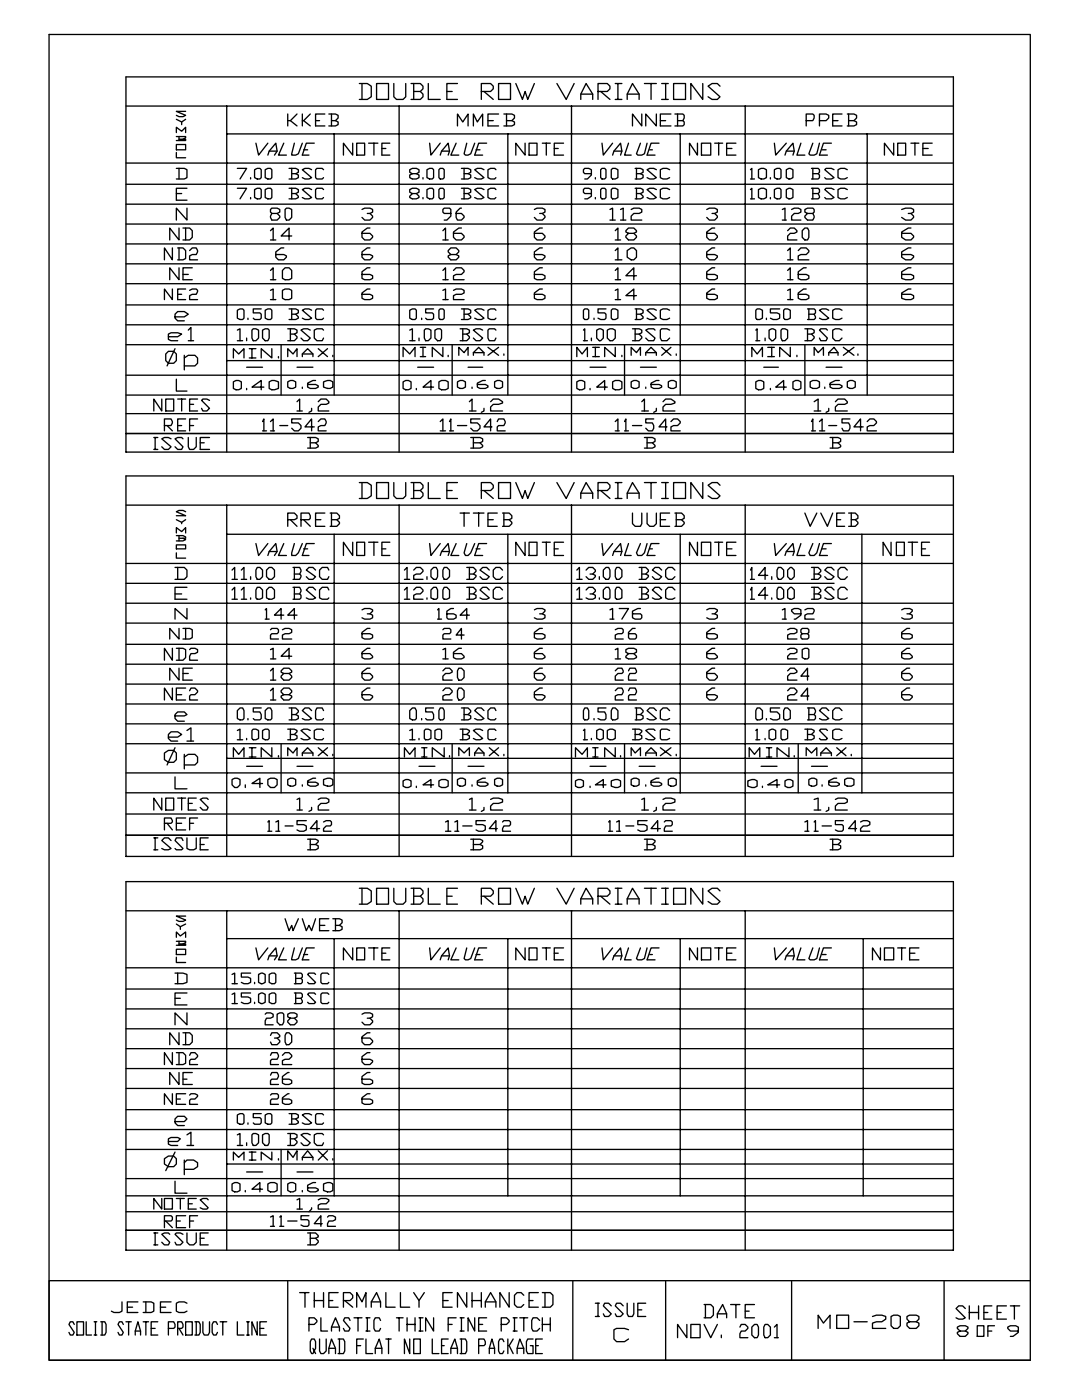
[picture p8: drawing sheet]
<svg xmlns="http://www.w3.org/2000/svg" width="216mm" height="279mm" viewBox="0 0 216 279" stroke-linecap="round" stroke-linejoin="round" font-family="sans-serif">
<g fill="none" stroke="#000" stroke-width=".26">
<path d="M9.8 6.9h195.8v264.6h-195.8zM25.1 15.3h165.1v74.9h-165.1zM71.7 16.7h1.6l.8 .5v2.1l-.8 .5h-1.6M72.2 16.7v3.1M75.1 16.7h2.4v3.1h-2.4zM78.6 16.7v2.6l.5 .5h1.3l.6-.5v-2.6M82 16.7h1.9l.5 .5v.5l-.5 .6M82.5 18.3h1.4l.5 .5v.5l-.5 .5h-1.9M82.5 16.7v3.1M85.5 16.7v3.1h2.3M89.2 18.3h1M91.3 16.7h-2.1v3.1h2.1"/>
<path d="M96 18.3h1.9l.5-.6v-.5l-.5-.5h-1.9v3.1M96.6 18.3l1.8 1.5M99.5 16.7h2.4v3.1h-2.4zM102.9 16.7l1.3 3.1 .6-1.5 .5 1.5 1.3-3.1M111.1 16.7l1.9 3.1 1.6-3.1M115.9 19.8v-1l1-2.1 1.4 2.1v1M115.9 18.8h2.4M119.3 18.3h1.9l.5-.6v-.5l-.5-.5h-1.9v3.1M119.9 18.3l1.8 1.5M122.8 19.8h1.3M122.8 16.7h1.3M123.3 16.7v3.1"/>
<path d="M125.1 19.8v-1l1.1-2.1 1.3 2.1v1M125.1 18.8h2.4M128.6 16.7h2.4M129.9 16.7v3.1M132 19.8h1.3M132 16.7h1.3M132.8 16.7v3.1M134.4 16.7h2.4v3.1h-2.4zM140.2 16.7v3.1l-2.4-3.1v3.1M143.7 17.2l-.6-.5h-1l-.8 .5 2.4 2.1-.6 .5h-1l-.8-.5M25.1 21.2h165.1M25.1 32.5h165.1"/>
<path d="M25.1 36.8h165.1M35.2 33.6h1.6l.5 .3v1.6l-.5 .2h-1.6M35.2 30.4v1.1h1.8M35.2 28.8h1.8v1.1h-1.8zM35.2 27.3h1.8v.2l-.5 .3M35.2 26.5v-1.1l1 .8 .8-.8v1.1M35.2 23.8l1 .5v.6M35.2 38.6h1M35.7 27.8h1.3v.2h-1.8M35.7 27.3v.7M35.7 33.6v2.1M37 22.2h-1.8l1.8 .8-.5 .3h-.8l-.5-.3"/>
<path d="M37 23.8l-.8 .5M37.3 37.6h-2.1v2.4h2.1M45.2 26.7h145M45.2 21.2v69M47.4 37.6h1.8l-1.3 2.1M47.4 33.6h1.8l-1.3 2.1M50 35.5v.2M50 39.4v.3M50.8 37.8l.5-.2h.6l.2 .2v1.6l-.2 .3h-.6l-.5-.3zM50.8 33.9l.5-.3h.6l.2 .3v1.6l-.2 .2h-.6l-.5-.2zM51.1 28.6l.5 2.4 1.8-2.4M52.9 37.8l.5-.2h.6l.2 .2v1.6l-.2 .3h-.6l-.5-.3z"/>
<path d="M52.9 33.9l.5-.3h.6l.2 .3v1.6l-.2 .2h-.6l-.5-.2zM53.4 31l.3-.8 1.3-1.6 .3 1.6-.5 .8M53.7 30.2h1.6M56.6 28.6l-1 2.4h1.5M57.4 22.8v2.3M57.7 37.6h1.3l.5 .2v.6l-.5 .2M57.7 33.6h1.3l.5 .3v.5l-.5 .3M57.9 24.1l1.4 1M58.2 38.6h.8l.5 .6v.2l-.5 .3h-1.3M58.2 34.7h.8l.5 .2v.6l-.5 .2h-1.3M58.2 33.6v2.1M58.2 37.6v2.1"/>
<path d="M58.7 28.6l-.5 2.4h.8l.5-.3 .8-2.1M59.3 22.8l-1.4 1.3h-.5M60.3 22.8v2.3M60.6 29.9h.8M60.6 24.1l1.3 1M61.9 22.8l-1.3 1.3h-.3M62.2 37.8l-.6-.2h-.7l-.6 .2 1.9 1.6-.6 .3h-.7l-.6-.3M62.2 33.9l-.6-.3h-.7l-.6 .3 1.9 1.6-.6 .2h-.7l-.6-.2M62.7 28.6h-1.6l-.8 2.4h1.3M63 24.1h.8M64.6 37.8l-.3-.2h-1.1l-.2 .2v1.6l.2 .3h1.1l.3-.3M64.6 33.9l-.3-.3h-1.1l-.2 .3v1.6l.2 .2h1.1l.3-.2"/>
<path d="M64.8 22.8h-1.8v2.3h1.8M65.6 22.8h1.3l.6 .2v.5l-.6 .6M66.1 24.1h.8l.6 .2v.6l-.6 .2h-1.3M66.1 22.8v2.3M66.7 26.7v52.1M70.4 28.6v2.4l-1.9-2.4v2.4M71.2 28.6h1.6v2.4h-1.6zM73.6 28.6h1.8M74.6 28.6v2.4M76.2 29.6h.8M77.8 28.6h-1.6v2.4h1.6M79.6 21.2v69"/>
<path d="M82.3 38.6l-.5-.2v-.6l.5-.2h.8l.5 .2v.6l-.5 .2h-.8l-.5 .6v.2l.5 .3h.8l.5-.3v-.2l-.5-.6M82.3 34.7l-.5-.3v-.5l.5-.3h.8l.5 .3v.5l-.5 .3h-.8l-.5 .2v.6l.5 .2h.8l.5-.2v-.6l-.5-.2M84.4 35.5v.2M84.4 39.4v.3M85.2 37.8l.5-.2h.6l.2 .2v1.6l-.2 .3h-.6l-.5-.3zM85.2 33.9l.5-.3h.6l.2 .3v1.6l-.2 .2h-.6l-.5-.2zM85.7 28.6l.3 2.4 1.8-2.4M87.8 37.6h.6l.2 .2v1.6l-.2 .3h-.6l-.2-.3v-1.6zM87.8 33.6h.6l.2 .3v1.6l-.2 .2h-.6l-.2-.2v-1.6zM87.8 31l.3-.8 1.3-1.6 .3 1.6-.3 .8M88.1 30.2h1.6M91 28.6l-1 2.4h1.5"/>
<path d="M91.3 25.1v-2.3l1 1.5 1.1-1.5v2.3M92.1 37.6h1.3l.5 .2v.6l-.5 .2M92.1 33.6h1.3l.5 .3v.5l-.5 .3M92.6 38.6h.8l.5 .6v.2l-.5 .3h-1.3M92.6 34.7h.8l.5 .2v.6l-.5 .2h-1.3M92.6 33.6v2.1M92.6 37.6v2.1M93.1 28.6l-.5 2.1 .3 .3h.5l.5-.3 .8-2.1M94.5 25.1v-2.3l.7 1.5 1.1-1.5v2.3M95 29.9h.8M96.6 37.8l-.6-.2h-.8l-.5 .2 1.9 1.6-.6 .3h-.8l-.5-.3M96.6 33.9l-.6-.3h-.8l-.5 .3 1.9 1.6-.6 .2h-.8l-.5-.2"/>
<path d="M97.1 28.6h-1.6l-.8 2.4h1.6M97.4 24.1h1M99 37.8l-.3-.2h-.8l-.5 .2v1.6l.5 .3h.8l.3-.3M99 33.9l-.3-.3h-.8l-.5 .3v1.6l.5 .2h.8l.3-.2M99.5 22.8h-2.1v2.3h2.1M100.5 22.8h1.6l.6 .2v.5l-.6 .6M101.1 24.1h1l.6 .2v.6l-.6 .2h-1.6M101.1 22.8v2.3M101.3 26.7v52.1M104.8 28.6v2.4l-1.9-2.4v2.4M105.6 28.6h1.6v2.4h-1.6zM108.2 28.6h1.6"/>
<path d="M109 28.6v2.4M110.6 29.6h.8M112.4 28.6h-1.8v2.4h1.8M114 21.2v69M118 38.6h-1.3l-.3-.2v-.6l.3-.2h.8l.5 .2v1.4l-.8 .5h-.5M118 34.7h-1.3l-.3-.3v-.5l.3-.3h.8l.5 .3v1l-.8 .8h-.5M118.8 35.5v.2M118.8 39.4v.3M119.9 37.8l.2-.2h.5l.3 .2v1.6l-.3 .3h-.5l-.2-.3zM119.9 33.9l.2-.3h.5l.3 .3v1.6l-.3 .2h-.5l-.2-.2zM120.1 28.6l.3 2.4 1.8-2.4M122.2 37.6h.6l.5 .2v1.6l-.5 .3h-.6l-.2-.3v-1.6z"/>
<path d="M122.2 33.6h.6l.5 .3v1.6l-.5 .2h-.6l-.2-.2v-1.6zM122.2 31l.3-.8 1.3-1.6 .3 1.6-.3 .8M122.5 30.2h1.6M125.4 28.6l-.8 2.4h1.3M126.7 37.6h1.1l.5 .2v.6l-.5 .2M126.7 33.6h1.1l.5 .3v.5l-.5 .3M127 38.6h.8l.5 .6v.2l-.5 .3h-1.1M127 34.7h.8l.5 .2v.6l-.5 .2h-1.1M127 33.6v2.1M127 37.6v2.1M127.8 28.6l-.8 2.1 .3 .3h.8l.5-.3 .5-2.1M128.1 22.8v2.3l-1.9-2.3v2.3"/>
<path d="M129.6 29.9h.6M131 37.8l-.6-.2h-.8l-.5 .2 1.9 1.6-.6 .3h-.8l-.5-.3M131 33.9l-.6-.3h-.8l-.5 .3 1.9 1.6-.6 .2h-.8l-.5-.2M131 22.8v2.3l-2.1-2.3v2.3M131.5 28.6h-1.6l-.8 2.4h1.6M131.8 24.1h1M133.6 37.8l-.5-.2h-.8l-.5 .2v1.6l.5 .3h.8l.5-.3M133.6 33.9l-.5-.3h-.8l-.5 .3v1.6l.5 .2h.8l.5-.2M133.9 22.8h-2.1v2.3h2.1M134.7 22.8h1.6l.2 .2v.5l-.2 .6M135.2 24.1h1.1l.2 .2v.6l-.2 .2h-1.6M135.2 22.8v2.3"/>
<path d="M135.7 26.7v52.1M139.2 28.6v2.4l-1.6-2.4v2.4M140 28.6h1.8v2.4h-1.8zM142.6 28.6h1.6M143.4 28.6v2.4M145 29.6h1M146.8 28.6h-1.8v2.4h1.8M148.7 21.2v69M149.8 37.8l.2-.2v2.1M149.8 33.9l.2-.3v2.1M149.8 39.7h.7M149.8 35.7h.7"/>
<path d="M151.3 37.8l.6-.2h.5l.5 .2v1.6l-.5 .3h-.5l-.6-.3zM151.3 33.9l.6-.3h.5l.5 .3v1.6l-.5 .2h-.5l-.6-.2zM153.7 35.5v.2M153.7 39.4v.3M154.5 37.8l.5-.2h.6l.2 .2v1.6l-.2 .3h-.6l-.5-.3zM154.5 33.9l.5-.3h.6l.2 .3v1.6l-.2 .2h-.6l-.5-.2zM154.5 28.6l.3 2.4 2.1-2.4M156.6 31l.3-.8 1.3-1.6 .3 1.6-.3 .8M156.9 37.8l.5-.2 .8 .2v1.6l-.5 .3-.8-.3zM156.9 33.9l.5-.3 .8 .3v1.6l-.5 .2-.8-.2zM156.9 30.2h1.6M159.8 28.6l-.8 2.4h1.6"/>
<path d="M160.9 24.1h1.3l.3-.6v-.5l-.3-.2h-1.3v2.3M161.9 37.6h1.3l.3 .2v.6l-.3 .2M161.9 33.6h1.3l.3 .3v.5l-.3 .3M162.2 38.6h1l.3 .8-.3 .3h-1.3M162.2 34.7h1l.3 .2v.6l-.3 .2h-1.3M162.2 28.6l-.8 2.1 .3 .3h.8l.5-.3 .5-2.1M162.2 33.6v2.1M162.2 37.6v2.1M163.5 24.1h1.3l.6-.6v-.5l-.6-.2h-1.3v2.3M164 29.9h.8M165.9 28.6h-1.6l-.8 2.4h1.6M166.2 24.1h1"/>
<path d="M166.4 37.8l-.5-.2h-1.1l-.2 .2 1.8 1.6-.5 .3h-1.1l-.2-.3M166.4 33.9l-.5-.3h-1.1l-.2 .3 1.8 1.6-.5 .2h-1.1l-.2-.2M168 22.8h-1.8v2.3h1.8M169.1 37.8l-.6-.2h-.8l-.5 .2v1.6l.5 .3h.8l.6-.3M169.1 33.9l-.6-.3h-.8l-.5 .3v1.6l.5 .2h.8l.6-.2M169.1 22.8h1.3l.5 .2v.5l-.5 .6M169.3 24.1h1.1l.5 .2v.6l-.5 .2h-1.3M169.3 22.8v2.3M173 26.7v52.1M178.3 28.6v2.4l-1.8-2.4v2.4M179.1 28.6h1.6v2.4h-1.6zM181.8 28.6h1.6"/>
<path d="M182.6 28.6v2.4M184.1 29.6h1.1M186 28.6h-1.9v2.4h1.9M25.1 40.7h165.1M25.1 44.7h165.1M25.1 48.7h165.1M25.1 52.7h165.1M25.1 56.6h165.1M34.4 57.7v2.1l-1.6-2.1v2.1M34.4 49.5v2.4l-1.6-2.4v2.4M35.5 49.5h1l.5 .5v1.6l-.5 .3h-1M35.5 58.7h.7"/>
<path d="M35.7 45.5v2.4l-1.8-2.4v2.4M35.7 53.4v2.4l-1.8-2.4v2.4M35.7 49.5v2.4M36.5 45.5h1.3l.6 .5v1.4l-.6 .5h-1.3M36.5 54.8h1.1M37 57.7h-1.5v2.1h1.5M37 45.5v2.4M37.3 41.5v2.4l-2.1-2.4v2.4M37.8 57.9l.6-.2h.8l.2 .2-.2 .8h-.8l-.6 .3v.8h1.6M37.8 50l.6-.5h.8l.2 .5-.2 .8h-.8l-.6 .3v.8h1.6M38.4 53.4h-1.9v2.4h1.9M54 46l.5-.5v2.4"/>
<path d="M54 57.9l.5-.2v2.1M54 54l.5-.6v2.4M54 59.8h1M54 55.8h1M54 47.9h1M54.2 42.6l-.2-.3v-.5l.2-.3h1.1l.5 .3v.5l-.5 .3h-1.1l-.2 .5 .2 .8h1.1l.5-.5v-.3l-.5-.5M56.4 57.9l.5-.2h.8l.5 .2v1.6l-.5 .3h-.8l-.5-.3zM56.4 54l.5-.6h.8l.5 .6v1.6l-.5 .2h-.8l-.5-.2zM56.6 49.5h-.5l-1.1 .8v1l.6 .6h1l.5-.6v-.2l-.5-.3h-1.6M57.1 41.5h.6l.5 .3v1.6l-.5 .5h-.6l-.2-.5v-1.6zM58.2 47.1h-2.1l1.6-1.6v2.4M72.2 41.8l.6-.3h1l.5 .3v.5l-.5 .3h-.5"/>
<path d="M73.8 45.5h-.5l-1.1 .8v1.1l.6 .5h1l.5-.5v-.3l-.5-.5h-1.6M73.8 57.7h-.5l-1.1 .8v1l.6 .3h1l.5-.3v-.5l-.5-.3h-1.6M73.8 53.4h-.5l-1.1 .8v1.4l.6 .2h1l.5-.2v-.6l-.5-.2h-1.6M73.8 49.5h-.5l-1.1 .8v1l.6 .6h1l.5-.6v-.2l-.5-.3h-1.6M73.8 42.6l.5 .5v.3l-.5 .5h-1l-.6-.5M88.4 46l.5-.5v2.4M88.4 57.9l.5-.2v2.1M88.4 54l.5-.6v2.4M88.4 59.8h1M88.4 55.8h1M88.4 47.9h1M90 50.8l-.6-.5v-.3l.6-.5h1l.5 .5v.3l-.5 .5h-1l-.6 .3v.2l.6 .6h1l.5-.6v-.2l-.5-.3"/>
<path d="M90 42.6h-1.4l-.2-.3v-.5l.2-.3h1.1l.3 .3v1.3l-.8 .8h-.6M90.5 57.9l.5-.2h1.1l.5 .2v.6l-.5 .2h-1.1l-.5 .3v.8h2.1M90.5 54l.5-.6h1.1l.5 .6v.2l-.5 .6h-1.1l-.5 .2v.8h2.1M92.1 45.5h-.6l-1 .8v1.1l.5 .5h1.1l.5-.5v-.3l-.5-.5h-1.6M92.1 41.5h-.3l-.8 .8v1.1l.3 .5h.8l.5-.5v-.3l-.5-.5h-1.1M106.6 41.8l.6-.3h1l.5 .3v.5l-.5 .3h-.5M108.2 57.7h-.5l-1.1 .8v1l.6 .3h1l.5-.3v-.5l-.5-.3h-1.6M108.2 53.4h-.5l-1.1 .8v1.4l.6 .2h1l.5-.2v-.6l-.5-.2h-1.6M108.2 49.5h-.5l-1.1 .8v1l.6 .6h1l.5-.6v-.2l-.5-.3h-1.6M108.2 45.5h-.5l-1.1 .8v1.1l.6 .5h1l.5-.5v-.3l-.5-.5h-1.6M108.2 42.6l.5 .5v.3l-.5 .5h-1l-.6-.5M121.7 41.8l.5-.3v2.4"/>
<path d="M121.7 43.9h1.1M122.8 46l.5-.5v2.4M122.8 57.9l.5-.2v2.1M122.8 54l.5-.6v2.4M122.8 50l.5-.5v2.4M122.8 59.8h1M122.8 55.8h1M122.8 47.9h1M122.8 51.9h1.3M123.8 41.8l.6-.3v2.4M123.8 43.9h1.1M125.1 50l.8-.5h.6l.5 .5v1.3l-.5 .6h-.6l-.8-.6z"/>
<path d="M125.4 46.6l-.5-.3v-.3l.5-.5h1.1l.5 .5v.3l-.5 .3h-1.1l-.5 .5v.3l.5 .5h1.1l.5-.5v-.3l-.5-.5M125.9 41.8l.6-.3h1l.6 .3v.5l-.6 .3h-1l-.6 .5v.8h2.2M127 59h-2.1l1.6-1.3v2.1M127 55h-2.1l1.6-1.6v2.4M141 41.8l.6-.3h1l.5 .3v.5l-.5 .3h-.5M142.6 45.5h-.5l-1.1 .8v1.1l.6 .5h1l.5-.5v-.3l-.5-.5h-1.6M142.6 57.7h-.5l-1.1 .8v1l.6 .3h1l.5-.3v-.5l-.5-.3h-1.6M142.6 53.4h-.5l-1.1 .8v1.4l.6 .2h1l.5-.2v-.6l-.5-.2h-1.6M142.6 49.5h-.5l-1.1 .8v1l.6 .6h1l.5-.6v-.2l-.5-.3h-1.6M142.6 42.6l.5 .5v.3l-.5 .5h-1l-.6-.5M156.1 41.8l.5-.3v2.4M156.1 43.9h.8"/>
<path d="M157.2 46l.5-.5h.8l.5 .5v.3l-.5 .3h-.8l-.5 .5v.8h1.8M157.2 57.9l.5-.2v2.1M157.2 54l.5-.6v2.4M157.2 50l.5-.5v2.4M157.2 59.8h1M157.2 55.8h1M157.2 51.9h1M158 41.8l.5-.3h.8l.5 .3v.5l-.5 .3h-.8l-.5 .5v.8h1.8M159.3 50l.5-.5h1.1l.5 .5v.3l-.5 .5h-1.1l-.5 .3v.8h2.1M160.1 46l.5-.5h.5l.3 .5v1.4l-.3 .5h-.5l-.5-.5zM160.9 57.7h-.6l-1 .8v1l.5 .3h1.1l.5-.3v-.5l-.5-.3h-1.6M160.9 53.4h-.6l-1 .8v1.4l.5 .2h1.1l.5-.2v-.6l-.5-.2h-1.6"/>
<path d="M161.1 42.6l-.5-.3v-.5l.5-.3h1.1l.3 .3v.5l-.3 .3h-1.1l-.5 .5v.3l.5 .5h1.1l.3-.5-.3-.8M179.9 41.8l.8-.3h1.1l.5 .3v.5l-.5 .3h-.6M181.8 45.5h-.6l-1.3 .8v1.1l.8 .5h1.1l.5-.5v-.3l-.5-.5h-1.9M181.8 57.7h-.6l-1.3 .8v1l.8 .3h1.1l.5-.3v-.5l-.5-.3h-1.9M181.8 49.5h-.6l-1.3 .8v1l.8 .6h1.1l.5-.6v-.2l-.5-.3h-1.9M181.8 53.4h-.6l-1.3 .8v1.4l.8 .2h1.1l.5-.2v-.6l-.5-.2h-1.9M181.8 42.6l.5 .5v.3l-.5 .5h-1.1l-.8-.5M25.1 60.9h165.1M25.1 64.8h165.1M25.1 68.8h165.1M25.1 74.9h165.1M25.1 78.8h165.1"/>
<path d="M32.3 79.6v2.4l-1.6-2.4v2.4M33.1 79.6h1.6v2.4h-1.6zM33.1 70.6l.5-.5h1.1l.5 .5v1.4l-.5 .5h-1.1l-.5-.5zM33.6 67.2h1.9l.7-.5-.7-.3h-1.4l-.5 .3v1l.5 .3h1.4M34.9 63.2h1.9l.8-.5-.8-.5h-1.3l-.6 .5v.8l.6 .5h1.3M34.9 69.6l-1.6 3.4M35.2 75.7v2.4h2.1M35.5 79.6h1.5M36.2 79.6v2.4M36.8 71.4l.8-.5h1.3l.5 .5v1.1l-.5 .5h-2.1M36.8 70.9v2.9M37.6 65.9l.5-.5v2.6"/>
<path d="M37.6 68h1M39.4 79.6h-1.6v2.4h1.6M41.8 79.9l-.5-.3h-.8l-.3 .3 1.6 1.6-.5 .5h-.8l-.3-.5M45.2 72h145M46.6 76.2l.5-.3h.5l.6 .3v1.3l-.6 .3h-.5l-.5-.3zM46.6 71.4v-1.8l1 1 1.1-1v1.8M47.4 65.9l.5-.3v2.4M47.4 61.9l.5-.3h.5l.3 .3v1.6l-.3 .3h-.5l-.5-.3zM47.4 68h1M49.2 67.5v.5M49.2 77.5v.3M49.2 73.3h3.2"/>
<path d="M49.5 63.5v.3M49.7 69.6h1.4M49.7 71.4h1.4M50.3 65.9l.2-.3h.6l.5 .3v1.6l-.5 .5h-.6l-.2-.5zM50.3 69.6v1.8M52.1 61.6h-1.6v.8h1.4l.2 .3v.8l-.2 .3h-1.1l-.3-.3M52.4 65.9l.5-.3h.5l.3 .3v1.6l-.3 .5h-.5l-.5-.5zM52.7 77.3h-2.4l1.8-1.4v1.9M52.9 61.9l.5-.3h.6l.2 .3v1.6l-.2 .3h-.6l-.5-.3zM53.7 76.2l.5-.3h.6l.8 .3v1.3l-.8 .3h-.6l-.5-.3zM54.2 69.6v1.8l-2.1-1.8v1.8M55.6 71.2v.2"/>
<path d="M56.1 68.8v10M57.4 65.6h1.3l.6 .3v.5l-.6 .3M57.4 76.2l.5-.3h.6l.5 .3v1.1l-.5 .2h-.6l-.5-.2zM57.4 71.2v-1.6l1.1 1 .8-1v1.6M57.7 61.6h1.3l.5 .3v.5l-.5 .3M57.9 66.7h.8l.6 .5v.3l-.6 .5h-1.3M57.9 65.6v2.4M58.2 62.7h.8l.5 .5v.3l-.5 .3h-1.3M58.2 61.6v2.2M59.3 73.3h3.1M60.3 71.2v-.6l1.1-1 1 1v.6M60.3 77.3v.2"/>
<path d="M60.3 70.6h2.1M61.9 65.9l-.5-.3h-.8l-.5 .3 1.8 1.6-.5 .5h-.8l-.5-.5M62.2 61.9l-.6-.3h-.7l-.6 .3 1.9 1.6-.6 .3h-.7l-.6-.3M63 75.9h-.6l-1 .6v.8l.5 .2h1.1l.5-.2v-.3l-.5-.3h-1.6M63.5 69.6l1.9 1.6M64.6 65.9l-.3-.3h-1.1l-.5 .3v1.6l.5 .5h1.1l.3-.5M64.6 61.9l-.3-.3h-1.1l-.2 .3v1.6l.2 .3h1.1l.3-.3M64.6 76.2l.8-.3h.5l.5 .3v1.1l-.5 .2h-.5l-.8-.2zM65.4 69.6l-1.9 1.6M66.4 70.9v.3M80.4 71.2v-1.9l1.4 1.3 1-1.3v1.9M80.4 76.2l.6-.3h.5l.5 .3v1.3l-.5 .3h-.5l-.6-.3z"/>
<path d="M81.8 65.9l.5-.3v2.4M81.8 61.9l.5-.3h.5l.3 .3v1.6l-.3 .3h-.5l-.5-.3zM81.8 68h1M83.1 77.5v.3M83.3 73.3h3.2M83.6 67.5v.5M83.9 69.3h1M83.9 71.2h1M84.1 63.5v.3M84.4 69.3v1.9M84.7 65.9l.2-.3h.6l.5 .3v1.6l-.5 .5h-.6l-.2-.5zM86.5 61.6h-1.6v.8h1.4l.2 .3v.8l-.2 .3h-1.1l-.3-.3"/>
<path d="M86.5 77.3h-2.1l1.6-1.4v1.9M86.8 65.9l.5-.3h.5l.3 .3v1.6l-.3 .5h-.5l-.5-.5zM87.6 61.9l.2-.3h.6l.2 .3v1.6l-.2 .3h-.6l-.2-.3zM87.6 76.2l.5-.3h.8l.5 .3v1.3l-.5 .3h-.8l-.5-.3zM88.4 69.3v1.9l-2.1-1.9v1.9M89.4 70.9v.3M90.2 68.8v10M91.3 76.2l.5-.3h.5l.6 .3v1.1l-.6 .2h-.5l-.5-.2zM91.5 70.9v-1.6l1.1 1.1 .8-1.1v1.6M91.8 65.6h1.3l.6 .3v.5l-.6 .3M92.1 61.6h1.3l.5 .3v.5l-.5 .3M92.3 66.7h.8l.6 .5v.3l-.6 .5h-1.3"/>
<path d="M92.3 65.6v2.4M92.6 62.7h.8l.5 .5v.3l-.5 .3h-1.3M92.6 61.6v2.2M93.4 73.3h2.9M94.2 77.3v.2M94.5 70.9v-.5l1-1.1 1.1 1.1v.5M94.5 70.4h2.1M96.3 65.9l-.5-.3h-.8l-.5 .3 1.8 1.6-.5 .5h-.8l-.5-.5M96.6 61.9l-.6-.3h-.8l-.5 .3 1.9 1.6-.6 .3h-.8l-.5-.3M96.8 75.9h-.5l-1.1 .6v.8l.6 .2h1l.6-.2v-.3l-.6-.3h-1.6M97.4 69.3l2.1 1.6M98.7 76.2l.5-.3h.5l.6 .3v1.1l-.6 .2h-.5l-.5-.2z"/>
<path d="M99 65.9l-.3-.3h-1.1l-.2 .3v1.6l.2 .5h1.1l.3-.5M99 61.9l-.3-.3h-.8l-.5 .3v1.6l.5 .3h.8l.3-.3M99.5 69.3l-2.1 1.6M100.5 70.6v.3M115.1 71.2v-1.9l1.1 1.3 1-1.3v1.9M115.1 76.2l.5-.3h.6l.5 .3v1.3l-.5 .3h-.6l-.5-.3zM116.4 65.9l.3-.3v2.4M116.4 61.9l.3-.3h.5l.3 .3v1.6l-.3 .3h-.5l-.3-.3zM116.4 68h.8M117.7 73.3h3.2M117.7 77.5v.3M118 67.5v.5"/>
<path d="M118.3 69.3h1.3M118.3 71.2h1.3M118.5 63.5v.3M118.8 69.3v1.9M119.1 65.9l.5-.3 .8 .3v1.6l-.5 .5h-.3l-.5-.5zM120.9 61.6h-1.6v.8h1.3l.3 .3v.8l-.3 .3h-.7l-.6-.3M121.2 65.9l.5-.3h.5l.6 .3v1.6l-.6 .5h-.5l-.5-.5zM121.2 77.3h-2.1l1.5-1.4v1.9M122 61.9l.2-.3h.6l.5 .3v1.6l-.5 .3h-.6l-.2-.3zM122.2 76.2l.6-.3h.8l.5 .3v1.3l-.5 .3h-.8l-.6-.3zM122.8 69.3v1.9l-2.2-1.9v1.9M124.1 70.9v.3"/>
<path d="M124.6 68.8v10M125.9 70.9v-1.6l1.1 1.1 .8-1.1v1.6M125.9 76.2l.6-.3h.5l.5 .3v1.1l-.5 .2h-.5l-.6-.2zM126.2 65.6h1.3l.6 .3v.5l-.6 .3M126.7 66.7h.8l.6 .5v.3l-.6 .5h-1.3M126.7 61.6h1.1l.5 .3v.5l-.5 .3M126.7 65.6v2.4M127 62.7h.8l.5 .5v.3l-.5 .3h-1.1M127 61.6v2.2M127.8 73.3h3.2M128.9 70.9v-.5l1-1.1 1.1 1.1v.5M128.9 70.4h2.1"/>
<path d="M128.9 77.3v.2M130.7 65.9l-.3-.3h-1l-.5 .3 1.8 1.6-.3 .5h-1l-.5-.5M131 61.9l-.6-.3h-.8l-.5 .3 1.9 1.6-.6 .3h-.8l-.5-.3M131.5 75.9h-.5l-1.1 .6v.8l.5 .2h1.1l.5-.2v-.3l-.5-.3h-1.6M132 69.3l1.9 1.6M133.3 76.2l.6-.3h.5l.5 .3v1.1l-.5 .2h-.5l-.6-.2zM133.6 65.9l-.5-.3h-1.1l-.2 .3v1.6l.2 .5h1.1l.5-.5M133.6 61.9l-.5-.3h-.8l-.5 .3v1.6l.5 .3h.8l.5-.3M133.9 69.3l-1.9 1.6M134.9 70.6v.3M150 71.2v-1.9l1.1 1.3 1-1.3v1.9M150.8 65.9l.3-.3v2.4"/>
<path d="M150.8 61.9l.3-.3h.5l.5 .3v1.6l-.5 .3h-.5l-.3-.3zM150.8 76.2l.5-.3h.6l.5 .3v1.3l-.5 .3h-.6l-.5-.3zM150.8 68h.8M152.4 73.3h2.9M152.7 67.5v.5M152.9 63.5v.3M153.2 69.3h1.3M153.2 71.2h1.3M153.5 65.9l.5-.3 .8 .3v1.6l-.5 .5h-.3l-.5-.5zM153.7 77.5v.3M154 69.3v1.9M155.6 61.6h-1.9v.8h1.3l.6 .3v.8l-.6 .3h-.7l-.6-.3"/>
<path d="M155.8 65.9l.3-.3h.5l.6 .3v1.6l-.6 .5h-.5l-.3-.5zM156.4 61.9l.2-.3h.6l.5 .3v1.6l-.5 .3h-.6l-.2-.3zM156.9 77.3h-2.1l1.6-1.4v1.9M157.7 69.3v1.9l-2.1-1.9v1.9M158.2 76.2l.5-.3h.6l.5 .3v1.3l-.5 .3h-.6l-.5-.3zM159 70.9v.3M160.6 65.6h1.3l.6 .3v.5l-.6 .3M160.6 68.8v10M161.1 66.7h.8l.6 .5v.3l-.6 .5h-1.3M161.1 61.6h1.4l.2 .3v.5l-.2 .3M161.1 65.6v2.4M161.4 62.7h1.1l.2 .8-.2 .3h-1.4"/>
<path d="M161.4 61.6v2.2M161.7 76.2l.5-.3h.8l.5 .3v1.1l-.5 .2h-.8l-.5-.2zM162.5 70.9v-1.6l.7 1.1 1.1-1.1v1.6M164.6 77.3v.2M164.8 73.3h3.2M165.1 65.9l-.3-.3h-1l-.3 .3 1.6 1.6-.3 .5h-1l-.3-.5M165.4 61.9l-.6-.3h-.8l-.5 .3 1.9 1.6-.6 .3h-.8l-.5-.3M165.4 70.9v-.5l1-1.1 .8 1.1v.5M165.4 70.4h1.8M167.5 75.9h-.8l-1.1 .6v.8l.6 .2h1.3l.5-.2v-.3l-.5-.3h-1.9M168 65.9l-.5-.3h-.8l-.5 .3v1.6l.5 .5h.8l.5-.5M168 61.9l-.5-.3h-.8l-.5 .3v1.6l.5 .3h.8l.5-.3"/>
<path d="M168.3 69.3l2.1 1.6M169.1 76.2l.5-.3h.5l.6 .3v1.1l-.6 .2h-.5l-.5-.2zM170.4 69.3l-2.1 1.6M171.2 70.6v.3M25.1 95h165.1v75.9h-165.1zM25.1 86.5h165.1M25.1 82.5h165.1M30.7 87.3h.8M30.7 89.7h.8M31 87.3v2.4M32.8 84.9h1.3l.3-.5-.3-.8h-1.3v2.4M33.3 84.9l1.1 1.1"/>
<path d="M34.1 87.6l-.5-.3h-.8l-.5 .3 1.8 1.6-.5 .5h-.8l-.5-.5M35.5 84.9h.7M36.5 87.6l-.3-.3h-.7l-.6 .3 1.6 1.6-.3 .5h-.7l-.6-.5M37 83.6h-1.5v2.4h1.5M37.6 87.3v1.9l.2 .5h.8l.6-.5v-1.9M37.8 84.9h.8M37.8 80.7h.8M39.4 83.6h-1.6v2.4M40 88.4h.7M41.8 87.3h-1.8v2.4h1.8M52.4 84.1l.3-.5v2.4M52.4 86h.8"/>
<path d="M54 84.1l.5-.5v2.4M54 86h.8M55.8 84.9h1.6M59.3 80.2l.5-.6v2.4M59.3 82h1M60.1 83.6h-1.9v.8h1.3l.6 .5v.6l-.6 .5h-.8l-.5-.5M61.4 87.3h1.6l.5 .3v.5l-.5 .3M61.9 88.4h1.1l.5 .5v.3l-.5 .2h-1.6M61.9 87.3v2.1M62.2 81.5v.5l-.6 .3M62.7 85.2h-1.8l1.3-1.6v2.4M63.5 84.1l.5-.5h.8l.3 .5-.3 .8h-.8l-.5 .3v.8h1.6"/>
<path d="M63.5 80.2l.5-.6h1.1l.5 .6v.2l-.5 .3h-1.1l-.5 .5v.8h2.1M71.7 96.3h1.6l.8 .5v2.2l-.8 .5h-1.6M72.2 96.3v3.2M75.1 96.3h2.4v3.2h-2.4zM78.6 96.3v2.7l.5 .5h1.3l.6-.5v-2.7M82 96.3h1.9l.5 .5v.6l-.5 .5M82.5 97.9h1.4l.5 .5v.6l-.5 .5h-1.9M82.5 96.3v3.2M85.5 96.3v3.2h2.3M87.8 84.1l.6-.5v2.4M87.8 86h1.1M89.2 97.9h1"/>
<path d="M89.7 84.1l.3-.5v2.4M89.7 86h.8M91.3 96.3h-2.1v3.2h2.1M91.3 84.9h1.8M93.7 80.2l.5-.6v2.4M93.7 82h1.3M93.9 87.3h1.9l.5 .3v.5l-.5 .3M94.5 88.4h1.3l.5 .5v.3l-.5 .2h-1.9M94.5 87.3v2.1M95.8 83.6h-1.9v.8h1.3l.6 .5v.6l-.6 .5h-.7l-.6-.5M96 97.9h1.9l.5-.5v-.6l-.5-.5h-1.9v3.2M96.6 81.5v.5l-.6 .3"/>
<path d="M96.6 97.9l1.8 1.6M97.9 80.2l.5-.6h1.1l.8 .6v.2l-.8 .3h-1.1l-.5 .5v.8h2.4M98.2 85.2h-1.6l1.3-1.6v2.4M99.2 84.1l.3-.5h1l.3 .5-.3 .8h-1l-.3 .3v.8h1.6M99.5 96.3h2.4v3.2h-2.4zM102.9 96.3l1.3 3.2 .6-1.6 .5 1.6 1.3-3.2M111.1 96.3l1.9 3.2 1.6-3.2M115.9 99.5v-1.1l1-2.1 1.4 2.1v1.1M115.9 98.4h2.4M119.3 97.9h1.9l.5-.5v-.6l-.5-.5h-1.9v3.2M119.9 97.9l1.8 1.6M122.8 84.1l.5-.5v2.4"/>
<path d="M122.8 99.5h1.3M122.8 96.3h1.3M122.8 86h.8M123.3 96.3v3.2M124.6 84.1l.3-.5v2.4M124.6 86h.8M125.1 99.5v-1.1l1.1-2.1 1.3 2.1v1.1M125.1 98.4h2.4M126.2 84.9h1.9M128.1 80.2l.5-.6v2.4M128.1 82h1.3M128.6 87.3h1.6l.5 .3v.5l-.5 .3"/>
<path d="M128.6 96.3h2.4M129.1 88.4h1.1l.5 .5v.3l-.5 .2h-1.6M129.1 87.3v2.1M129.9 96.3v3.2M130.4 83.6h-1.5v.8h1.3l.2 .5v.6l-.2 .5h-.8l-.5-.5M131 81.5v.5l-.6 .3M132 99.5h1.3M132 96.3h1.3M132.3 80.2l.5-.6h1.1l.8 .6v.2l-.8 .3h-1.1l-.5 .5v.8h2.4M132.8 96.3v3.2M133.1 85.2h-1.6l1.3-1.6v2.4M133.9 84.1l.5-.5h.8l.5 .5v.3l-.5 .5h-.8l-.5 .3v.8h1.8"/>
<path d="M134.4 96.3h2.4v3.2h-2.4zM140.2 96.3v3.2l-2.4-3.2v3.2M143.7 96.8l-.6-.5h-1l-.8 .5 2.4 2.2-.6 .5h-1l-.8-.5M161.9 84.1l.3-.5v2.4M161.9 86h.8M162.5 80.2l.7-.6v2.4M162.5 82h1.3M163.5 84.1l.5-.5v2.4M163.5 86h1.1M165.4 81.5v.5l-.6 .3M165.4 84.9h1.6M165.6 87.3h1.6l.5 .3v.5l-.5 .3"/>
<path d="M166.2 88.4h1l.5 .5v.3l-.5 .2h-1.6M166.2 87.3v2.1M166.7 80.2l.5-.6h1.3l.6 .6v.2l-.6 .3h-1.3l-.5 .5v.8h2.4M169.6 83.6h-1.6v.8h1.3l.3 .5v.6l-.3 .5h-1l-.3-.5M172.2 85.2h-1.8l1.3-1.6v2.4M173 84.1l.6-.5h.8l.5 .5v.3l-.5 .5h-.8l-.6 .3v.8h1.9M25.1 100.8h165.1M25.1 112.4h165.1M25.1 116.4h141.3M34.9 113.2h1.9l.5 .6v1.3l-.5 .5h-1.9M34.9 118.5h1.3M35.2 110.3v1.1h1.8"/>
<path d="M35.2 108.7h1.8v.8h-1.8zM35.2 106.9h1.3l.5 .3v.2h-.5M35.2 106.4v-1.1l1 .8 .8-.8v1.1M35.2 103.7l1 .5v.3M35.5 113.2v2.4M35.7 107.4h.8l.5 .3-.5 .2h-1.3M35.7 106.9v1M37 102.1l-.5-.2h-.8l-.5 .2 1.8 .8h-1.8M37 103.7l-.8 .5M37.3 117.2h-2.4v2.4h2.4M45.2 100.8v70.1M45.2 106.6h145"/>
<path d="M46.3 117.7l.5-.5v2.4M46.3 113.8l.5-.6v2.4M46.3 119.6h1.1M46.3 115.6h1.1M48.2 117.7l.5-.5v2.4M48.2 113.8l.5-.6v2.4M48.2 119.6h1M48.2 115.6h1M50 115.1v.5M50 119.3v.3M51.1 108.5l.5 2.4 1.8-2.4M51.3 117.2h.6l.5 .5v1.6l-.5 .3h-.6l-.2-.3v-1.6z"/>
<path d="M51.3 113.2h.6l.5 .6v1.3l-.5 .5h-.6l-.2-.5v-1.3zM53.4 110.9l.3-.8 1.3-1.6 .3 1.6-.5 .8M53.7 117.2h.5l.6 .5v1.6l-.6 .3h-.5l-.5-.3v-1.6zM53.7 113.2h.5l.6 .6v1.3l-.6 .5h-.5l-.5-.5v-1.3zM53.7 110.1h1.6M56.6 108.5l-1 2.4h1.5M57.4 103.7h1.3l.6-.2v-.6l-.6-.5h-1.3v2.6M57.9 103.7l1.4 1.3M58.5 117.2h1.3l.3 .5-.3 .8M58.5 113.2h1.3l.3 .6-.3 .8M58.7 118.5h1.1l.3 .3v.5l-.3 .3h-1.3M58.7 114.6h1.1l.3 .2v.3l-.3 .5h-1.3"/>
<path d="M58.7 108.5l-.5 1.8v.6h.8l.5-.6 .8-1.8M58.7 113.2v2.4M58.7 117.2v2.4M60.1 103.7h1.5l.3-.2v-.6l-.3-.5h-1.5v2.6M60.6 109.5h.8M60.6 103.7l1.3 1.3M62.7 108.5h-1.6l-.8 2.4h1.3M63 117.7l-.6-.5h-.8l-.5 .5 1.9 1.6-.6 .3h-.8l-.5-.3M63 113.8l-.6-.6h-.8l-.5 .6 1.9 1.3-.6 .5h-.8l-.5-.5M63 103.7h1M64.8 102.4h-1.8v2.6h1.8M65.6 117.7l-.2-.5h-1.1l-.5 .5v1.6l.5 .3h1.1l.2-.3"/>
<path d="M65.6 113.8l-.2-.6h-1.1l-.5 .6v1.3l.5 .5h1.1l.2-.5M65.9 102.4h1.3l.5 .5v.6l-.5 .2M66.1 103.7h1.1l.5 .5v.3l-.5 .5h-1.3M66.1 102.4v2.6M66.7 106.6v51.6M70.4 108.2v2.7l-1.9-2.7v2.7M71.2 108.2h1.6v2.7h-1.6zM73.6 108.2h1.8M74.6 108.2v2.7M76.2 109.5h.8M77.8 108.2h-1.6v2.7h1.6M79.6 100.8v70.1"/>
<path d="M80.7 117.7l.5-.5v2.4M80.7 113.8l.5-.6v2.4M80.7 119.6h1.1M80.7 115.6h1.1M82.5 117.7l.6-.5h.8l.5 .5v.3l-.5 .5h-.8l-.6 .3v.8h1.9M82.5 113.8l.6-.6h.8l.5 .6v.2l-.5 .6h-.8l-.6 .2v.8h1.9M85.2 115.1v.5M85.2 119.3v.3M85.7 108.5l.3 2.4 1.8-2.4M86 117.7l.5-.5h.5l.3 .5v1.6l-.3 .3h-.5l-.5-.3zM86 113.8l.5-.6h.5l.3 .6v1.3l-.3 .5h-.5l-.5-.5zM87.8 110.9l.3-.8 1.3-1.6 .3 1.6-.3 .8"/>
<path d="M88.1 110.1h1.6M88.6 117.2h.6l.5 .5v1.6l-.5 .3h-.6l-.2-.3v-1.6zM88.6 113.2h.6l.5 .6v1.3l-.5 .5h-.6l-.2-.5v-1.3zM91 108.5l-1 2.4h1.5M91.8 102.4h1.9M92.6 102.4v2.6M93.1 117.2h1.4l.5 .5v.3l-.5 .5M93.1 113.2h1.4l.5 .6v.2l-.5 .6M93.1 108.5l-.5 1.8 .3 .6h.5l.5-.6 .8-1.8M93.7 118.5h.8l.5 .3v.5l-.5 .3h-1.4M93.7 114.6h.8l.5 .2v.3l-.5 .5h-1.4M93.7 113.2v2.4"/>
<path d="M93.7 117.2v2.4M94.5 102.4h2.1M95 109.5h.8M95.5 102.4v2.6M97.1 108.5h-1.6l-.8 2.4h1.6M97.4 103.7h1M97.6 117.7l-.5-.5h-.8l-.5 .5 1.8 1.6-.5 .3h-.8l-.5-.3M97.6 113.8l-.5-.6h-.8l-.5 .6 1.8 1.3-.5 .5h-.8l-.5-.5M99.2 102.4h-1.8v2.6h1.8M100.3 117.7l-.6-.5h-.7l-.6 .5v1.6l.6 .3h.7l.6-.3M100.3 113.8l-.6-.6h-.7l-.6 .6v1.3l.6 .5h.7l.6-.5M100.3 102.4h1.3l.5 .5v.6l-.5 .2"/>
<path d="M100.5 103.7h1.1l.5 .5v.3l-.5 .5h-1.3M100.5 102.4v2.6M101.3 106.6v51.6M104.8 108.2v2.7l-1.9-2.7v2.7M105.6 108.2h1.6v2.7h-1.6zM108.2 108.2h1.6M109 108.2v2.7M110.6 109.5h.8M112.4 108.2h-1.8v2.7h1.8M114 100.8v70.1M115.1 117.7l.5-.5v2.4M115.1 113.8l.5-.6v2.4"/>
<path d="M115.1 119.6h1.1M115.1 115.6h1.1M116.9 117.7l.6-.5h.8l.5 .5v.3l-.5 .5h-.6M116.9 113.8l.6-.6h.8l.5 .6v.2l-.5 .6h-.6M118.3 118.5l.5 .3v.5l-.5 .3h-.8l-.6-.3M118.3 114.6l.5 .2v.3l-.5 .5h-.8l-.6-.5M119.6 115.1v.5M119.6 119.3v.3M120.1 108.5l.3 2.4 1.8-2.4M120.4 117.7l.5-.5h.5l.3 .5v1.6l-.3 .3h-.5l-.5-.3zM120.4 113.8l.5-.6h.5l.3 .6v1.3l-.3 .5h-.5l-.5-.5zM122.2 110.9l.3-.8 1.3-1.6 .3 1.6-.3 .8"/>
<path d="M122.5 110.1h1.6M123 117.2h.6l.5 .5v1.6l-.5 .3h-.6l-.2-.3v-1.6zM123 113.2h.6l.5 .6v1.3l-.5 .5h-.6l-.2-.5v-1.3zM125.4 108.5l-.8 2.4h1.3M126.2 102.4v2.1l.5 .5h1.1l.3-.5v-2.1M127.5 117.2h1.4l.5 .5v.3l-.5 .5M127.5 113.2h1.4l.5 .6v.2l-.5 .6M127.8 108.5l-.8 1.8 .3 .6h.8l.5-.6 .5-1.8M128.1 118.5h.8l.5 .3v.5l-.5 .3h-1.4M128.1 114.6h.8l.5 .2v.3l-.5 .5h-1.4M128.1 113.2v2.4M128.1 117.2v2.4"/>
<path d="M129.1 102.4v2.1l.5 .5h.8l.6-.5v-2.1M129.6 109.5h.6M131.5 108.5h-1.6l-.8 2.4h1.6M131.8 103.7h1M132 117.7l-.5-.5h-.8l-.5 .5 1.8 1.6-.5 .3h-.8l-.5-.3M132 113.8l-.5-.6h-.8l-.5 .6 1.8 1.3-.5 .5h-.8l-.5-.5M133.6 102.4h-1.8v2.6h1.8M134.7 117.7l-.6-.5h-.8l-.5 .5v1.6l.5 .3h.8l.6-.3M134.7 113.8l-.6-.6h-.8l-.5 .6v1.3l.5 .5h.8l.6-.5M134.7 102.4h1.3l.5 .5v.6l-.5 .2M134.9 103.7h1.1l.5 .5v.3l-.5 .5h-1.3M134.9 102.4v2.6"/>
<path d="M135.7 106.6v51.6M139.2 108.2v2.7l-1.6-2.7v2.7M140 108.2h1.8v2.7h-1.8zM142.6 108.2h1.6M143.4 108.2v2.7M145 109.5h1M146.8 108.2h-1.8v2.7h1.8M148.7 100.8v70.1M149.8 117.7l.2-.5v2.4M149.8 113.8l.2-.6v2.4M149.8 119.6h.7M149.8 115.6h.7"/>
<path d="M153.2 118.8h-1.9l1.4-1.6v2.4M153.2 114.8h-1.9l1.4-1.6v2.4M154 115.1v.5M154 119.3v.3M154.5 108.5l.3 2.4 2.1-2.4M155.3 117.2h.5l.6 .5v1.6l-.6 .3h-.5l-.3-.3v-1.6zM155.3 113.2h.5l.6 .6v1.3l-.6 .5h-.5l-.3-.5v-1.3zM156.6 110.9l.3-.8 1.3-1.6 .3 1.6-.3 .8M156.9 110.1h1.6M157.2 117.7l.5-.5h.3l.5 .5v1.6l-.5 .3-.8-.3zM157.2 113.8l.5-.6h.3l.5 .6v1.3l-.5 .5h-.3l-.5-.5zM159.8 108.5l-.8 2.4h1.6"/>
<path d="M160.6 102.4l1.1 2.6 1.3-2.6M161.9 117.2h1.3l.6 .5v.3l-.6 .5M161.9 113.2h1.3l.6 .6v.2l-.6 .6M162.2 108.5l-.8 1.8 .3 .6h.8l.5-.6 .5-1.8M162.5 118.5h.7l.6 .3v.5l-.6 .3h-1.3M162.5 114.6h.7l.6 .2v.3l-.6 .5h-1.3M162.5 113.2v2.4M162.5 117.2v2.4M163.8 102.4l1.3 2.6 1.1-2.6M164 109.5h.8M165.9 108.5h-1.6l-.8 2.4h1.6M166.4 117.7l-.5-.5h-.8l-.5 .5 1.8 1.6-.5 .3h-.8l-.5-.3"/>
<path d="M166.4 113.8l-.5-.6h-.8l-.5 .6 1.8 1.3-.5 .5h-.8l-.5-.5M167 103.7h.7M168.5 102.4h-1.5v2.6h1.5M169.1 117.7l-.6-.5h-.8l-.5 .5v1.6l.5 .3h.8l.6-.3M169.1 113.8l-.6-.6h-.8l-.5 .6v1.3l.5 .5h.8l.6-.5M169.3 102.4h1.4l.5 .5v.6l-.5 .2M169.9 103.7h.8l.5 .5v.3l-.5 .5h-1.4M169.9 102.4v2.6M172 106.6v51.6M177.8 108.2v2.7l-1.6-2.7v2.7M178.9 108.2h1.5v2.7h-1.5zM181.2 108.2h1.9"/>
<path d="M182 108.2v2.7M183.9 109.5h.8M185.5 108.2h-1.6v2.7h1.6M25.1 120.4h165.1M25.1 124.4h165.1M25.1 128.6h165.1M25.1 132.6h165.1M25.1 136.5h165.1M34.4 137.3v2.4l-1.6-2.4v2.4M34.4 129.4v2.4l-1.6-2.4v2.4M35.2 129.4h1.3l.5 .2v1.6l-.5 .6h-1.3M35.2 138.6h1"/>
<path d="M35.7 133.3v2.4l-1.8-2.4v2.4M35.7 125.4v2.1l-1.8-2.1v2.1M35.7 129.4v2.4M36.5 125.4h1.3l.6 .3v1.6l-.6 .2h-1.3M36.5 134.4h1.1M37 137.3h-1.8v2.4h1.8M37 125.4v2.1M37.3 121.4v2.2l-2.4-2.2v2.2M37.8 137.8l.3-.5h.8l.5 .5v.3l-.5 .5h-.8l-.3 .3v.8h1.6M37.8 129.6l.3-.2h.8l.5 .2v.6l-.5 .2h-.8l-.3 .6v.8h1.6M38.4 133.3h-1.9v2.4h1.9M52.9 121.7l.3-.3v2.2"/>
<path d="M52.9 123.6h.8M54 133.9l.5-.6v2.4M54 137.8l.5-.5v2.4M54 129.6l.5-.2v2.1M54 125.7l.2-.3h1.1l.3 .3v.5l-.3 .3h-1.1l-.2 .2v.8h1.6M54 135.7h1M54 139.7h1M54 131.5h1M56.4 125.7l.5-.3h.8l.5 .3v.5l-.5 .3h-.8l-.5 .2v.8h1.8M56.6 134.4l-.5-.3v-.2l.5-.6h1.1l.5 .6v.2l-.5 .3h-1.1l-.5 .5v.3l.5 .5h1.1l.5-.5v-.3l-.5-.5M56.6 138.6l-.5-.5v-.3l.5-.5h1.1l.5 .5v.3l-.5 .5h-1.1l-.5 .3v.3l.5 .5h1.1l.5-.5v-.3l-.5-.3M56.6 122.8h-1.8l1.3-1.4v2.2"/>
<path d="M58.2 131h-2.1l1.6-1.6v2.1M59.3 122.8h-1.9l1.3-1.4v2.2M72.2 121.7l.6-.3h1l.5 .3v.3l-.5 .5h-.5M73.8 133.3h-.5l-1.1 .8v1.1l.6 .5h1l.5-.5v-.3l-.5-.5h-1.6M73.8 137.3h-.5l-1.1 .8v1.1l.6 .5h1l.5-.5v-.3l-.5-.3h-1.6M73.8 129.4h-.5l-1.1 .8v1l.6 .3h1l.5-.3v-.2l-.5-.6h-1.6M73.8 125.4h-.5l-1.1 .8v1.1l.6 .2h1l.5-.2v-.6l-.5-.2h-1.6M73.8 122.5l.5 .3v.5l-.5 .3h-1l-.6-.3M87.3 121.7l.3-.3v2.2M87.3 123.6h.8M88.4 133.9l.5-.6h.8l.5 .6v.2l-.5 .3h-.8l-.5 .5v.8h1.8M88.4 137.8l.5-.5h.8l.5 .5v.3l-.5 .5h-.8l-.5 .3v.8h1.8"/>
<path d="M88.4 129.6l.5-.2v2.1M88.4 125.7l.2-.3h1.1l.3 .3v.5l-.3 .3h-1.1l-.2 .2v.8h1.6M88.4 131.5h1M90.5 121.4h-.5l-.8 .6v1.3l.2 .3h1.1l.5-.3v-.5l-.5-.3h-1.3M91.5 133.3h.6l.5 .6v1.3l-.5 .5h-.6l-.2-.5v-1.3zM91.5 137.3h.6l.5 .5v1.4l-.5 .5h-.6l-.2-.5v-1.4zM92.1 129.4h-.6l-1 .8v1l.5 .3h1.1l.5-.3v-.2l-.5-.6h-1.6M92.6 126.7h-1.6l1.1-1.3v2.1M93.7 122.8h-1.9l1.3-1.4v2.2M106.6 121.7l.6-.3h1l.5 .3v.3l-.5 .5h-.5M108.2 137.3h-.5l-1.1 .8v1.1l.6 .5h1l.5-.5v-.3l-.5-.3h-1.6M108.2 133.3h-.5l-1.1 .8v1.1l.6 .5h1l.5-.5v-.3l-.5-.5h-1.6"/>
<path d="M108.2 129.4h-.5l-1.1 .8v1l.6 .3h1l.5-.3v-.2l-.5-.6h-1.6M108.2 125.4h-.5l-1.1 .8v1.1l.6 .2h1l.5-.2v-.6l-.5-.2h-1.6M108.2 122.5l.5 .3v.5l-.5 .3h-1l-.6-.3M121.7 121.7l.5-.3v2.2M121.7 123.6h.8M122.8 133.9l.5-.6h.8l.3 .8-.3 .3h-.8l-.5 .5v.8h1.6M122.8 137.8l.5-.5h.8l.3 .5-.3 .8h-.8l-.5 .3v.8h1.6M122.8 129.6l.5-.2v2.1M122.8 125.7l.5-.3h.8l.3 .3v.5l-.3 .3h-.8l-.5 .2v.8h1.6M122.8 131.5h1M123.6 121.4h1.8l-1.3 2.2M125.4 133.9l.3-.6h1l.3 .8-.3 .3h-1l-.3 .5v.8h1.6"/>
<path d="M125.4 137.8l.3-.5h1l.3 .5-.3 .8h-1l-.3 .3v.8h1.6M125.4 130.4l-.5-.2v-.6l.5-.2h1.1l.5 .2v.6l-.5 .2h-1.1l-.5 .6v.2l.5 .3h1.1l.5-.3v-.2l-.5-.6M126.7 125.4h-.5l-.8 .8v1.1l.3 .2h1l.3-.2v-.6l-.3-.2h-1.3M127.8 121.4h-.5l-1.1 .6v1.3l.5 .3h1.1l.3-.3v-.5l-.3-.3h-1.6M141 121.7l.6-.3h1l.5 .3v.3l-.5 .5h-.5M142.6 133.3h-.5l-1.1 .8v1.1l.6 .5h1l.5-.5v-.3l-.5-.5h-1.6M142.6 137.3h-.5l-1.1 .8v1.1l.6 .5h1l.5-.5v-.3l-.5-.3h-1.6M142.6 129.4h-.5l-1.1 .8v1l.6 .3h1l.5-.3v-.2l-.5-.6h-1.6M142.6 125.4h-.5l-1.1 .8v1.1l.6 .2h1l.5-.2v-.6l-.5-.2h-1.6M142.6 122.5l.5 .3v.5l-.5 .3h-1l-.6-.3M156.1 121.7l.5-.3v2.2M156.1 123.6h.8"/>
<path d="M157.2 133.9l.5-.6h.8l.5 .6v.2l-.5 .3h-.8l-.5 .5v.8h1.8M157.2 137.8l.5-.5h.8l.5 .5v.3l-.5 .5h-.8l-.5 .3v.8h1.8M157.2 129.6l.5-.2h.8l.5 .2v.6l-.5 .2h-.8l-.5 .6v.5h1.8M157.2 125.7l.5-.3h.8l.5 .3v.5l-.5 .3h-.8l-.5 .2v.8h1.8M159.8 122.5h-1.3l-.5-.5v-.3l.5-.3h.8l.5 .3v1.1l-1.1 .8h-.2M160.1 129.6l.5-.2h.5l.3 .2v1.6l-.3 .3h-.5l-.5-.3zM160.1 126.5l-.3-.3v-.5l.3-.3h1l.3 .3v.5l-.3 .3h-1l-.3 .2v.6l.3 .2h1l.3-.2v-.6l-.3-.2M160.6 121.7l.5-.3h1.1l.3 .3-.3 .8h-1.1l-.5 .3v.8h1.9M161.4 134.9h-1.6l1.3-1.6v2.4M161.4 138.9h-1.6l1.3-1.6v2.4M179.9 121.7l.5-.3h1.1l.5 .3v.3l-.5 .5h-.5M181.5 133.3h-.5l-1.1 .8v1.1l.5 .5h1.1l.5-.5v-.3l-.5-.5h-1.6"/>
<path d="M181.5 137.3h-.5l-1.1 .8v1.1l.5 .5h1.1l.5-.5v-.3l-.5-.3h-1.6M181.5 129.4h-.5l-1.1 .8v1l.5 .3h1.1l.5-.3v-.2l-.5-.6h-1.6M181.5 125.4h-.5l-1.1 .8v1.1l.5 .2h1.1l.5-.2v-.6l-.5-.2h-1.6M181.5 122.5l.5 .3v.5l-.5 .3h-1.1l-.5-.3M25.1 140.5h165.1M25.1 144.5h165.1M25.1 148.4h165.1M25.1 154.3h165.1M25.1 158.2h165.1M32.3 159.3v2.4l-1.6-2.4v2.4M32.8 150.3l.8-.5h1.1l.5 .5v1.3l-.5 .5h-1.1l-.8-.5zM33.1 159.3h1.6v2.4h-1.6z"/>
<path d="M33.6 147.1h1.9l.7-.5-.7-.6h-1.4l-.5 .6v.8l.5 .5h1.4M34.9 142.9h1.9l.5-.3-.5-.5h-1.3l-.6 .5v.8l.6 .5h1.3M34.9 155v2.4h2.4M34.9 149.2l-1.6 3.5M35.5 159.3h1.5M36.2 159.3v2.4M36.8 151.1l.8-.6h1.3l.5 .6v1l-.5 .6h-2.1M36.8 150.5v3M37.3 145.8l.8-.5v2.6M37.3 147.9h1.3M39.2 159.3h-1.6v2.4h1.6M41.5 159.5l-.2-.2h-.8l-.5 .2 1.5 1.6-.2 .6h-.8l-.5-.6"/>
<path d="M45.2 151.3h145M46.3 155.6l.5-.3h.6l.5 .3v1l-.5 .6h-.6l-.5-.6zM46.6 151.1v-1.9l1 1.3 1.1-1.3v1.9M47.4 145.8l.5-.3v2.1M47.4 141.8l.5-.5h.5l.3 .5v1.6l-.3 .3h-.5l-.5-.3zM47.4 147.6h1M48.9 156.6v.6M49.2 147.4v.2M49.2 152.9h3.2M49.5 143.4v.3M49.7 149.2h1.4M49.7 151.1h1.4"/>
<path d="M50.3 145.8l.2-.3h.6l.5 .3v1.6l-.5 .2h-.6l-.2-.2zM50.3 149.2v1.9M52.1 141.3h-1.6v.8h1.4l.2 .5v.8l-.2 .3h-1.1l-.3-.3M52.4 145.8l.5-.3h.5l.3 .3v1.6l-.3 .2h-.5l-.5-.2zM52.4 156.4h-2.1l1.6-1.1v1.9M52.9 141.8l.5-.5h.6l.2 .5v1.6l-.2 .3h-.6l-.5-.3zM53.4 155.6l.6-.3h.8l.5 .3v1l-.5 .6h-.8l-.6-.6zM54.2 149.2v1.9l-2.1-1.9v1.9M55.6 150.8v.3M56.1 148.4v9.8M57.4 145.5h1.3l.6 .3v.2l-.6 .6M57.4 150.8v-1.6l1.1 1.1 .8-1.1v1.6"/>
<path d="M57.4 155.6l.5-.3h.6l.5 .3v1l-.5 .3h-.6l-.5-.3zM57.7 141.3h1.3l.5 .5v.3l-.5 .5M57.9 146.6h.8l.6 .2v.6l-.6 .2h-1.3M57.9 145.5v2.1M58.2 142.6h.8l.5 .3v.5l-.5 .3h-1.3M58.2 141.3v2.4M59.3 159.5l.5-.2v2.4M59.3 152.9h3.1M60.3 150.8v-.5l1.1-1.1 1 1.1v.5M60.3 156.6v.3M60.3 150.3h2.1M61.9 145.8l-.5-.3h-.8l-.5 .3 1.8 1.6-.5 .2h-.8l-.5-.2"/>
<path d="M62.2 141.8l-.6-.5h-.7l-.6 .5 1.9 1.6-.6 .3h-.7l-.6-.3M63 155.3h-.6l-1 .5v.8l.5 .3h1.1l.5-.3v-.2l-.5-.3h-1.6M63.5 159.5l.5-.2h1.1l.5 .2v.6l-.5 .2h-1.1l-.5 .6v.8h2.1M63.5 149.2l1.9 1.6M64.6 145.8l-.3-.3h-1.1l-.5 .3v1.6l.5 .2h1.1l.3-.2M64.6 141.8l-.3-.5h-1.1l-.2 .5v1.6l.2 .3h1.1l.3-.3M64.6 155.6l.8-.3h.5l.5 .3v1l-.5 .3h-.5l-.8-.3zM65.4 149.2l-1.9 1.6M66.4 150.5v.3M80.4 155.8l.6-.2h.5l.5 .2v1.1l-.5 .3h-.5l-.6-.3zM80.7 151.1v-1.9l1.1 1.3 1-1.3v1.9M81.8 145.8l.5-.3v2.1"/>
<path d="M81.8 141.8l.5-.5h.5l.3 .5v1.6l-.3 .3h-.5l-.5-.3zM81.8 147.6h1M83.1 156.9v.3M83.6 147.4v.2M83.6 152.9h3.2M84.1 143.4v.3M84.1 149.2h1.1M84.1 151.1h1.1M84.7 149.2v1.9M84.9 145.5h.6l.5 .3v1.6l-.5 .2h-.6l-.2-.2v-1.6zM86.5 141.3h-1.6v.8h1.4l.2 .5v.8l-.2 .3h-1.1l-.3-.3M86.5 156.6h-2.1l1.6-1v1.6"/>
<path d="M86.8 145.8l.5-.3h.5l.3 .3v1.6l-.3 .2h-.5l-.5-.2zM87.6 155.8l.5-.2h.8l.5 .2v1.1l-.5 .3h-.8l-.5-.3zM87.8 141.3h.6l.2 .5v1.6l-.2 .3h-.6l-.2-.3v-1.6zM88.6 149.2v1.9l-2.3-1.9v1.9M89.7 150.8v.3M90.2 148.4v9.8M91.3 155.6l.5-.3h.5l.6 .3v1l-.6 .3h-.5l-.5-.3zM91.5 150.8v-1.6l1.1 1.1 1.1-1.1v1.6M91.8 145.5h1.3l.6 .3v.2l-.6 .6M92.1 141.3h1.3l.5 .5v.3l-.5 .5M92.3 146.6h.8l.6 .2v.6l-.6 .2h-1.3M92.3 145.5v2.1"/>
<path d="M92.6 142.6h.8l.5 .3v.5l-.5 .3h-1.3M92.6 141.3v2.4M93.4 152.9h3.2M93.7 159.5l.5-.2v2.4M94.2 156.6v.3M94.7 150.8v-.5l.8-1.1 1.1 1.1v.5M94.7 150.3h1.9M96.3 145.8l-.5-.3h-.8l-.5 .3 1.8 1.6-.5 .2h-.8l-.5-.2M96.6 141.8l-.6-.5h-.8l-.5 .5 1.9 1.6-.6 .3h-.8l-.5-.3M96.8 155.3h-.5l-1.1 .5v.8l.6 .3h1l.6-.3v-.2l-.6-.3h-1.6M97.6 149.2l1.9 1.6M97.9 159.5l.5-.2h1.1l.8 .2v.6l-.8 .2h-1.1l-.5 .6v.8h2.4"/>
<path d="M98.7 155.6l.5-.3h.5l.6 .3v1l-.6 .3h-.5l-.5-.3zM99 145.8l-.3-.3h-1.1l-.2 .3v1.6l.2 .2h1.1l.3-.2M99 141.8l-.3-.5h-.8l-.5 .5v1.6l.5 .3h.8l.3-.3M99.5 149.2l-1.9 1.6M100.5 150.5v.3M114.8 151.1v-1.9l1.4 1.3 1-1.3v1.9M114.8 155.8l.6-.2h.5l.5 .2v1.1l-.5 .3h-.5l-.6-.3zM116.4 145.8l.3-.3v2.1M116.4 147.6h.8M116.7 141.3h.5l.3 .5v1.6l-.3 .3h-.5l-.3-.3v-1.6zM117.7 152.9h3.2M117.7 156.9v.3"/>
<path d="M118 147.4v.2M118.3 149.2h1M118.3 151.1h1M118.5 143.4v.3M118.8 149.2v1.9M119.1 145.8l.5-.3 .8 .3v1.6l-.5 .2-.8-.2zM120.9 141.3h-1.6v.8h1.3l.3 .5v.8l-.3 .3h-.7l-.6-.3M120.9 156.6h-2.1l1.6-1v1.6M121.2 145.8l.5-.3h.5l.6 .3v1.6l-.6 .2h-.5l-.5-.2zM122 155.8l.8-.2h.5l.5 .2v1.1l-.5 .3h-.5l-.8-.3zM122.2 141.3h.6l.5 .5v1.6l-.5 .3h-.6l-.2-.3v-1.6zM122.8 149.2v1.9l-2.2-1.9v1.9"/>
<path d="M123.8 150.8v.3M124.6 148.4v9.8M125.9 150.8v-1.6l.8 1.1 1.1-1.1v1.6M125.9 155.6l.6-.3h.5l.5 .3v1l-.5 .3h-.5l-.6-.3zM126.2 145.5h1.3l.6 .3v.2l-.6 .6M126.7 146.6h.8l.6 .2v.6l-.6 .2h-1.3M126.7 141.3h1.1l.5 .5v.3l-.5 .5M126.7 145.5v2.1M127 142.6h.8l.5 .3v.5l-.5 .3h-1.1M127 141.3v2.4M127.5 152.9h3.2M128.1 159.5l.5-.2v2.4"/>
<path d="M128.9 150.8v-.5l1-1.1 1.1 1.1v.5M128.9 150.3h2.1M128.9 156.6v.3M130.7 145.8l-.3-.3h-1l-.5 .3 1.8 1.6-.3 .2h-1l-.5-.2M131 141.8l-.6-.5h-.8l-.5 .5 1.9 1.6-.6 .3h-.8l-.5-.3M131.5 155.3h-.5l-1.1 .5v.8l.5 .3h1.1l.5-.3v-.2l-.5-.3h-1.6M131.8 149.2l2.1 1.6M132.3 159.5l.5-.2h1.1l.8 .2v.6l-.8 .2h-1.1l-.5 .6v.8h2.4M133.3 155.6l.6-.3h.5l.5 .3v1l-.5 .3h-.5l-.6-.3zM133.6 145.8l-.5-.3h-1.1l-.2 .3v1.6l.2 .2h1.1l.5-.2M133.6 141.8l-.5-.5h-.8l-.5 .5v1.6l.5 .3h.8l.5-.3M133.9 149.2l-2.1 1.6"/>
<path d="M134.9 150.5v.3M149.2 155.8l.8-.2h.5l.6 .2v1.1l-.6 .3h-.5l-.8-.3zM149.5 151.1v-1.9l1 1.3 1.1-1.3v1.9M150.8 145.8l.3-.3v2.1M150.8 147.6h.8M151.1 141.3h.5l.5 .5v1.6l-.5 .3h-.5l-.3-.3v-1.6zM151.9 152.9h3.1M152.1 156.9v.3M152.7 147.4v.2M152.9 143.4v.3M152.9 149.2h1.1M152.9 151.1h1.1"/>
<path d="M153.5 145.8l.5-.3 .8 .3v1.6l-.5 .2-.8-.2zM153.5 149.2v1.9M155.6 141.3h-1.9v.8h1.3l.6 .5v.8l-.6 .3h-.7l-.6-.3M155.6 156.6h-2.4l1.8-1v1.6M155.8 145.8l.3-.3h.5l.6 .3v1.6l-.6 .2h-.5l-.3-.2zM156.6 141.3h.6l.5 .5v1.6l-.5 .3h-.6l-.2-.3v-1.6zM156.6 155.8l.6-.2h.5l.5 .2v1.1l-.5 .3h-.5l-.6-.3zM157.4 149.2v1.9l-2.4-1.9v1.9M158.5 150.8v.3M159.3 148.4v9.8M160.6 145.5h1.3l.6 .3v.2l-.6 .6M160.9 150.8v-1.6l1 1.1 1.1-1.1v1.6"/>
<path d="M161.1 146.6h.8l.6 .2v.6l-.6 .2h-1.3M161.1 141.3h1.4l.2 .5-.2 .8M161.1 145.5v2.1M161.4 142.6h1.1l.2 .3v.5l-.2 .3h-1.4M161.4 155.6l.5-.3h.6l.5 .3v1l-.5 .3h-.6l-.5-.3zM161.4 141.3v2.4M161.9 152.9h3.2M162.5 159.5l.7-.2v2.4M163.8 150.8v-.5l1-1.1 1.1 1.1v.5M163.8 150.3h2.1M164 156.6v.3M165.1 145.8l-.3-.3h-1l-.3 .3 1.6 1.6-.3 .2h-1l-.3-.2"/>
<path d="M165.4 141.8l-.6-.5h-.8l-.5 .5 1.9 1.6-.6 .3h-.8l-.5-.3M166.7 159.5l.5-.2h1.3l.6 .2v.6l-.6 .2h-1.3l-.5 .6v.8h2.4M167 155.3h-.6l-1 .5v.8l.5 .3h1.1l.5-.3v-.2l-.5-.3h-1.6M167 149.2l1.8 1.6M168 145.8l-.5-.3h-.8l-.5 .3v1.6l.5 .2h.8l.5-.2M168 141.8l-.5-.5h-.8l-.5 .5v1.6l.5 .3h.8l.5-.3M168.5 155.6l.6-.3h.8l.5 .3v1l-.5 .3h-.8l-.6-.3zM168.8 149.2l-1.8 1.6M169.9 150.5v.3M25.1 175.9h165.1v73.6h-165.1zM25.1 162.5h165.1M25.1 166.7h165.1"/>
<path d="M30.7 167.2h.8M30.7 169.6h.8M31 167.2v2.4M32.8 164.3h1.3l.3-.3-.3-.8h-1.3v2.4M33.3 164.3l1.1 1.3M34.1 167.7l-.5-.5h-.8l-.5 .5 1.8 1.6-.5 .3h-.8l-.5-.3M35.2 164.3h1M36.5 167.7l-.3-.5h-1l-.3 .5 1.6 1.6-.3 .3h-1l-.3-.3M37 163.2h-1.8v2.4h1.8M37.3 167.2v2.1l.5 .3h.8l.6-.3v-2.1M37.6 160.3h.8M37.8 164.3h.8"/>
<path d="M39.4 163.2h-1.6v2.4M40 168.5h.7M41.5 167.2h-1.5v2.4h1.5M53.4 164l.3-.2v2.1M53.4 165.9h.8M55 164l.6-.2v2.1M55 165.9h.8M56.9 164.8h1.6M59.3 161.7h1M61.1 163.8h-1.8v.8h1.3l.5 .2v.8l-.5 .3h-.8l-.5-.3M61.4 167.5h1.6l.5 .2v.3l-.5 .5M61.9 168.5h1.1l.5 .3v.5l-.5 .3h-1.6"/>
<path d="M61.9 167.5v2.1M62.2 161.1v.6l-.6 .2M63.8 165.4h-1.9l1.3-1.6v2.1M64.6 164l.5-.2h.8l.2 .2v.6l-.2 .2h-.8l-.5 .6v.5h1.5M71.7 177.3h1.6l.8 .5v2.1l-.8 .5h-1.6M72.2 177.3v3.1M75.1 177.3h2.4v3.1h-2.4zM78.6 177.3v2.6l.5 .5h1.3l.6-.5v-2.6M82 177.3h1.9l.5 .5v.5l-.5 .6M82.5 178.9h1.4l.5 .5v.5l-.5 .5h-1.9M82.5 177.3v3.1M85.5 177.3v3.1h2.3"/>
<path d="M88.9 164l.5-.2v2.1M88.9 165.9h1.1M89.2 178.9h1M90.8 164l.5-.2v2.1M90.8 165.9h.7M91.3 177.3h-2.1v3.1h2.1M92.3 164.8h1.9M93.7 161.7h1.3M93.9 167.5h1.9l.5 .2v.3l-.5 .5M94.5 168.5h1.3l.5 .3v.5l-.5 .3h-1.9M94.5 167.5v2.1M96 178.9h1.9l.5-.6v-.5l-.5-.5h-1.9v3.1"/>
<path d="M96.6 161.1v.6l-.6 .2M96.6 178.9l1.8 1.5M96.8 163.8h-1.8v.8h1.3l.5 .2v.8l-.5 .3h-.8l-.5-.3M99.2 165.4h-1.6l1.4-1.6v2.1M99.5 177.3h2.4v3.1h-2.4zM100.3 164l.2-.2h1.1l.3 .2v.6l-.3 .2h-1.1l-.2 .6v.5h1.6M102.9 177.3l1.3 3.1 .6-1.5 .5 1.5 1.3-3.1M111.1 177.3l1.9 3.1 1.6-3.1M115.9 179.4h2.4M119.3 178.9h1.9l.5-.6v-.5l-.5-.5h-1.9v3.1M119.9 178.9l1.8 1.5M121.4 164l.3-.2v2.1"/>
<path d="M121.4 165.9h.8M122.8 177.3h1.3M123 164l.6-.2v2.1M123 165.9h.8M123.3 177.3v3.1M124.9 164.8h1.6M125.1 179.4h2.4M128.1 161.7h1.3M128.6 167.5h1.6l.5 .2v.3l-.5 .5M128.6 177.3h2.4M129.1 163.8h-1.8v.8h1.3l.5 .2v.8l-.5 .3h-.8l-.5-.3M129.1 168.5h1.1l.5 .3v.5l-.5 .3h-1.6"/>
<path d="M129.1 167.5v2.1M129.9 177.3v3.1M131 161.1v.6l-.6 .2M131.8 165.4h-1.9l1.3-1.6v2.1M132 177.3h1.3M132.6 164l.2-.2h1.1l.2 .2v.6l-.2 .2h-1.1l-.2 .6v.5h1.5M132.8 177.3v3.1M134.4 177.3h2.4v3.1h-2.4zM140.2 177.3v3.1l-2.4-3.1v3.1M143.7 177.8l-.6-.5h-1l-.8 .5 2.4 2.1-.6 .5h-1l-.8-.5M160.6 164l.5-.2v2.1M160.6 165.9h.8"/>
<path d="M162.5 164l.2-.2v2.1M162.5 161.7h1.3M162.5 165.9h.7M164 164.8h1.9M165.4 161.1v.6l-.6 .2M165.6 167.5h1.6l.5 .2v.3l-.5 .5M166.2 168.5h1l.5 .3v.5l-.5 .3h-1.6M166.2 167.5v2.1M168.3 163.8h-1.6v.8h1.3l.3 .2v.8l-.3 .3h-.8l-.5-.3M170.9 165.4h-1.6l1.4-1.6v2.1M171.7 164l.5-.2h.8l.6 .2v.6l-.6 .2h-.8l-.5 .6v.5h1.9M25.1 181.8h165.1"/>
<path d="M25.1 193.1h165.1M25.1 197.4h165.1M34.9 194.2h1.6l.8 .3v1.6l-.8 .2h-1.6M34.9 199.2h1.1M35.2 191v1.1h1.8M35.2 189.4h1.8v1.1h-1.8zM35.2 187.9h1.8v.2l-.5 .3M35.2 187.1v-1.1l.8 .8 1-.8v1.1M35.2 184.4l.8 .5v.6M35.5 194.2v2.1M35.7 188.4h1.3v.2h-1.8M35.7 187.9v.7"/>
<path d="M37 182.8h-1.8l1.8 .8-.5 .3h-.8l-.5-.3M37 184.4l-1 .5M37.3 198.2h-2.4v2.4h2.4M45.2 181.8v67.7M45.2 187.3h145M46.3 198.4l.5-.2v2.1M46.3 194.5l.5-.3v2.1M46.3 196.3h1.1M50 198.2h-1.8v.8h1.3l.5 .2v.8l-.5 .3h-.8l-.5-.3M50 194.2h-1.8v.8h1.3l.5 .3v.8l-.5 .2h-.8l-.5-.2M50.8 196.1v.2M51.1 189.2l.5 2.4 1.8-2.4"/>
<path d="M51.6 198.4l.5-.2 .8 .2v1.6l-.5 .3-.8-.3zM51.6 194.5l.5-.3 .8 .3v1.6l-.5 .2-.8-.2zM53.4 191.6l.3-.8 1.3-1.6 .3 1.6-.5 .8M53.7 198.4l.5-.2h.6l.2 .2v1.6l-.2 .3h-.6l-.5-.3zM53.7 194.5l.5-.3h.6l.2 .3v1.6l-.2 .2h-.6l-.5-.2zM53.7 190.8h1.6M56.6 189.2l-1 2.4h1.5M56.9 183.4l.8 2.3 .5-1 .3 1 1-2.3M58.7 198.2h1.4l.2 .2v.6l-.2 .2M58.7 194.2h1.4l.2 .3v.5l-.2 .3M58.7 189.2l-.5 2.4h.8l.5-.3 .8-2.1M59 199.2h1.1l.2 .8-.2 .3h-1.4"/>
<path d="M59 195.3h1.1l.2 .2v.6l-.2 .2h-1.4M59 194.2v2.1M59 198.2v2.1M60.3 183.4l.8 2.3 .5-1 .6 1 .8-2.3M60.6 190.5h.8M62.7 189.2h-1.6l-.8 2.4h1.3M63 198.4l-.3-.2h-1.1l-.2 .2 1.6 1.6-.3 .3h-1.1l-.2-.3M63 194.5l-.3-.3h-1.1l-.2 .3 1.6 1.6-.3 .2h-1.1l-.2-.2M63.8 184.7h1M65.6 198.4l-.2-.2h-1.1l-.3 .2v1.6l.3 .3h1.1l.2-.3M65.6 194.5l-.2-.3h-1.1l-.3 .3v1.6l.3 .2h1.1l.2-.2M65.6 183.4h-1.8v2.3h1.8"/>
<path d="M66.4 183.4h1.3l.6 .2v.5l-.6 .6M66.7 187.3v51.4M66.9 184.7h.8l.6 .2v.6l-.6 .2h-1.3M66.9 183.4v2.3M70.4 189.2v2.4l-1.9-2.4v2.4M71.2 189.2h1.6v2.4h-1.6zM73.6 189.2h1.8M74.6 189.2v2.4M76.2 190.2h.8M77.8 189.2h-1.6v2.4h1.6M79.6 181.8v67.7M85.7 189.2l.3 2.4 1.8-2.4"/>
<path d="M87.8 191.6l.3-.8 1.3-1.6 .3 1.6-.3 .8M88.1 190.8h1.6M91 189.2l-1 2.4h1.5M93.1 189.2l-.5 2.1 .3 .3h.5l.5-.3 .8-2.1M95 190.5h.8M97.1 189.2h-1.6l-.8 2.4h1.6M101.3 187.3v51.4M104.8 189.2v2.4l-1.9-2.4v2.4M105.6 189.2h1.6v2.4h-1.6zM108.2 189.2h1.6M109 189.2v2.4M110.6 190.2h.8"/>
<path d="M112.4 189.2h-1.8v2.4h1.8M114 181.8v67.7M115.9 180.4v-1l1-2.1 1.4 2.1v1M120.1 189.2l.3 2.4 1.8-2.4M122.2 191.6l.3-.8 1.3-1.6 .3 1.6-.3 .8M122.5 190.8h1.6M122.8 180.4h1.3M125.1 180.4v-1l1.1-2.1 1.3 2.1v1M125.4 189.2l-.8 2.4h1.3M127.8 189.2l-.8 2.1 .3 .3h.8l.5-.3 .5-2.1M129.6 190.5h.6M131.5 189.2h-1.6l-.8 2.4h1.6"/>
<path d="M132 180.4h1.3M135.7 187.3v51.4M139.2 189.2v2.4l-1.6-2.4v2.4M140 189.2h1.8v2.4h-1.8zM142.6 189.2h1.6M143.4 189.2v2.4M145 190.2h1M146.8 189.2h-1.8v2.4h1.8M148.7 181.8v67.7M154.5 189.2l.3 2.4 2.1-2.4M156.6 191.6l.3-.8 1.3-1.6 .3 1.6-.3 .8M156.9 190.8h1.6"/>
<path d="M159.8 189.2l-.8 2.4h1.6M162.2 189.2l-.8 2.1 .3 .3h.8l.5-.3 .5-2.1M164 190.5h.8M165.9 189.2h-1.6l-.8 2.4h1.6M172.2 187.3v51.4M175.7 189.2v2.4l-1.6-2.4v2.4M176.5 189.2h1.8v2.4h-1.8zM179.1 189.2h1.6M179.9 189.2v2.4M181.5 190.2h1.1M183.4 189.2h-1.9v2.4h1.9M25.1 201.3h165.1"/>
<path d="M25.1 205.3h165.1M25.1 209.3h165.1M25.1 213.3h165.1M25.1 217.2h165.1M34.4 218.3v2.1l-1.6-2.1v2.1M34.4 210.1v2.4l-1.6-2.4v2.4M35.2 210.1h1.3l.5 .5v1.6l-.5 .3h-1.3M35.2 219.3h.8M35.7 214v2.4l-1.8-2.4v2.4M35.7 206.1v2.4l-1.8-2.4v2.4M35.7 210.1v2.4M36.5 206.1h1.3l.6 .5v1.4l-.6 .5h-1.3"/>
<path d="M36.5 215.4h.8M37 218.3h-1.8v2.1h1.8M37 206.1v2.4M37.3 202.1v2.4l-2.4-2.4v2.4M37.8 218.5l.3-.2h.8l.5 .2v.3l-.5 .5h-.8l-.3 .3v.8h1.6M37.8 210.6l.3-.5h.8l.5 .5v.3l-.5 .5h-.8l-.3 .3v.8h1.6M38.4 214h-1.9v2.4h1.9M46.3 200.3h1.1M50.8 200v.3M52.9 202.4l.3-.3h.8l.5 .3v.5l-.5 .3h-.8l-.3 .5v.8h1.6M54 218.5l.2-.2h1.1l.3 .2v.6l-.3 .2h-1.1l-.2 .3v.8h1.6M54 214.6l.2-.6h1.1l.3 .6-.3 .8h-1.1l-.2 .2v.8h1.6"/>
<path d="M54 210.6l.2-.5h1.1l.3 .5-.3 .8h-1.1l-.2 .3v.8h1.6M54 206.6l.2-.5h1.1l.5 .5v.3l-.5 .3h-.5M55.3 202.4l.5-.3h.6l.2 .3v1.6l-.2 .5h-.6l-.5-.5zM55.3 207.2l.5 .5v.3l-.5 .5h-1.1l-.2-.5M56.4 210.6l.5-.5h.8l.5 .5v.3l-.5 .5h-.8l-.5 .3v.8h1.8M57.1 206.1h.6l.5 .5v1.4l-.5 .5h-.6l-.2-.5v-1.4zM57.7 218.3h-.3l-1 .8v1l.5 .3h.8l.5-.3v-.5l-.5-.3h-1.3M57.7 214h-.3l-1 .8v1.4l.5 .2h.8l.5-.2v-.6l-.5-.2h-1.3M57.9 203.2l-.5-.3v-.5l.5-.3h.8l.6 .3v.5l-.6 .3h-.8l-.5 .5v.3l.5 .5h.8l.6-.5v-.3l-.6-.5M72.2 202.4l.6-.3h1l.5 .3v.5l-.5 .3h-.5M73.8 203.2l.5 .5v.3l-.5 .5h-1l-.6-.5M73.8 218.3h-.5l-1.1 .8v1l.6 .3h1l.5-.3v-.5l-.5-.3h-1.6"/>
<path d="M73.8 214h-.5l-1.1 .8v1.4l.6 .2h1l.5-.2v-.6l-.5-.2h-1.6M73.8 210.1h-.5l-1.1 .8v1l.6 .6h1l.5-.6v-.2l-.5-.3h-1.6M73.8 206.1h-.5l-1.1 .8v1.1l.6 .5h1l.5-.5v-.3l-.5-.5h-1.6M25.1 221.5h165.1M25.1 225.4h165.1M25.1 229.4h165.1M25.1 235.2h165.1M25.1 238.7h165.1M32.3 239.2v2.1l-1.6-2.1v2.1M32.8 239.2h1.6v2.1h-1.6zM32.8 231.2l.8-.5h1.1l.5 .5v1.1l-.5 .5h-1.1l-.8-.5zM33.6 227.8h1.9l.5-.5-.5-.3h-1.4l-.5 .3v1l.5 .3h1.4"/>
<path d="M34.9 223.8h1.9l.5-.5-.5-.5h-1.3l-.6 .5v.8l.6 .5h1.3M34.9 235.7v2.4h2.4M34.9 229.9l-1.8 3.7M35.2 239.2h1.6M36 239.2v2.1M36.8 232l.5-.5h1.3l.8 .5v.8l-.8 .6h-1.8M36.8 231.5v2.9M37.3 226.5l.8-.5v2.6M37.3 228.6h1.3M39.2 239.2h-1.6v2.1h1.6M41.5 239.4l-.2-.2h-.8l-.5 .2 1.5 1.6-.2 .3h-.8l-.5-.3M45.2 232.3h145"/>
<path d="M46.3 236.3l.5-.3h.6l.5 .3v1.3l-.5 .3h-.6l-.5-.3zM46.6 231.5v-1.6l1 1.1 1.1-1.1v1.6M47.4 222.5l.5-.3h.5l.3 .3v1.6l-.3 .3h-.5l-.5-.3zM47.4 226.5l.5-.3v2.4M47.4 228.6h1M48.9 237.6v.3M49.2 228.1v.5M49.2 233.9h3.2M49.5 224.1v.3M49.7 229.9h1.4M49.7 231.5h1.4M50.3 229.9v1.6"/>
<path d="M50.5 226.2h.6l.5 .3v1.6l-.5 .5h-.6l-.2-.5v-1.6zM52.1 222.2h-1.6v.8h1.4l.2 .3v.8l-.2 .3h-1.1l-.3-.3M52.4 226.5l.5-.3h.5l.3 .3v1.6l-.3 .5h-.5l-.5-.5zM52.4 237.3h-2.1l1.6-1.3v1.9M52.9 222.5l.5-.3h.6l.2 .3v1.6l-.2 .3h-.6l-.5-.3zM53.4 236.3l.6-.3h.8l.5 .3v1.3l-.5 .3h-.8l-.6-.3zM54.2 229.9v1.6l-2.1-1.6v1.6M55.6 231.2v.3M56.1 229.4v9.3M57.4 226.2h1.3l.6 .3v.5l-.6 .3M57.4 231.5v-1.8l1.1 1.3 .8-1.3v1.8M57.4 236.3l.5-.3h.6l.5 .3v1.3l-.5 .3h-.6l-.5-.3z"/>
<path d="M57.7 222.2h1.3l.5 .3v.5l-.5 .3M57.9 227.3h.8l.6 .5v.3l-.6 .5h-1.3M57.9 226.2v2.4M58.2 223.3h.8l.5 .5v.3l-.5 .3h-1.3M58.2 222.2v2.2M59.3 239.4l.5-.2v2.1M59.3 233.9h3.1M60.3 231.5v-.5l1.1-1.3 1 1.3v.5M60.3 237.6v.3M60.3 231h2.1M61.9 226.5l-.5-.3h-.8l-.5 .3 1.8 1.6-.5 .5h-.8l-.5-.5M62.2 222.5l-.6-.3h-.7l-.6 .3 1.9 1.6-.6 .3h-.7l-.6-.3"/>
<path d="M63 236h-.6l-1 .5v1.1l.5 .3h1.1l.5-.3v-.3l-.5-.2h-1.6M63.5 239.4l.5-.2h1.1l.5 .2v.3l-.5 .5h-1.1l-.5 .3v.8h2.1M63.5 229.7l1.9 1.8M64.6 222.5l-.3-.3h-1.1l-.2 .3v1.6l.2 .3h1.1l.3-.3M64.6 226.5l-.3-.3h-1.1l-.5 .3v1.6l.5 .5h1.1l.3-.5M64.6 236.3l.8-.3h.5l.5 .3v1.3l-.5 .3h-.5l-.8-.3zM65.4 229.7l-1.9 1.8M66.4 231.2v.3M24.3 259.8v1.9l-.5 .2h-1l-.6-.2M25.1 241.8h165.1M25.1 245.5h165.1M27.5 259.8h-2.1v2.1h2.1"/>
<path d="M28.6 259.8h1.6l.5 .3v1.6l-.5 .2h-1.6M29.1 259.8v2.1M30.7 246.1h.8M30.7 248.4h.8M31 246.1v2.3M32.8 243.7h1.3l.3-.3v-.5l-.3-.3h-1.3v2.4M33.1 243.7l1.3 1.3M33.9 246.3l-.3-.2h-.8l-.5 .2 1.6 1.6-.3 .5h-.8l-.5-.5M34.1 259.8h-2.1v2.1h2.1M35.2 243.7h.8M36.5 246.3l-.5-.2h-.8l-.3 .2 1.6 1.6-.5 .5h-.8l-.3-.5M37 242.6h-1.8v2.4h1.8"/>
<path d="M37.3 246.1v1.8l.5 .5h.8l.6-.5v-1.8M37.6 240.2h.8M37.8 243.7h.8M39.4 242.6h-1.6v2.4M40 247.1h.7M41.5 246.1h-1.5v2.3h1.5M54 242.9l.5-.3v2.1M54 244.7h.8M55.8 242.9l.3-.3v2.1M55.8 244.7h.8M57.4 255.6v15.9M57.4 243.7h1.9"/>
<path d="M59.3 241.3h1M59.8 258h1.8M60.9 258v2.9M61.4 246.1h1.6l.5 .5v.3l-.5 .2M61.6 242.6h-1.5v.8h1.3l.2 .3v.8l-.2 .2h-.8l-.5-.2M61.9 247.1h1.1l.5 .5v.3l-.5 .5h-1.6M61.9 246.1v2.3M62.2 241v.3l-.6 .5M62.7 258v2.9M62.7 259.6h1.9M64.3 244.2h-1.6l1.3-1.6v2.1M64.6 258v2.9"/>
<path d="M65.4 242.9l.2-.3h.8l.5 .3v.5l-.5 .3h-.8l-.2 .5v.5h1.5M65.6 259.6h.8M67.5 258h-1.9v2.9h1.9M68.5 259.6h1.3l.6-.6v-.5l-.6-.5h-1.3v2.9M68.8 259.6l1.6 1.3M74.1 259.8h1.8M77 258v2.9h1.8M79.9 258v2.9h1.9M82.5 258l1.1 1.6v1.3M84.7 258l-1.1 1.6M88.4 259.6h1M90.2 258h-1.8v2.9h1.8"/>
<path d="M93.1 258v2.9l-1.8-2.9v2.9M94.2 258v2.9M94.2 259.6h1.8M96 258v2.9M96.8 259.8h2.2M101.6 258v2.9l-1.9-2.9v2.9M104.5 258.5l-.5-.5h-.8l-.5 .5v1.8l.5 .6h.8l.5-.6M105.6 259.6h.8M107.4 258h-1.8v2.9h1.8M108.2 258h1.6l.5 .5v1.8l-.5 .6h-1.6M108.7 258v2.9M114.3 255.6v15.9"/>
<path d="M132.8 255.6v15.9M158 255.6v15.9M188.4 255.6v15.9M205.6 255.6h-195.8v15.9h195.8M14.8 264.3l-.2-.5h-.6l-.2 .5 1 1.6-.2 .5h-.6l-.2-.5M15.3 263.8h1.4v2.6h-1.4zM17.2 263.8v2.6h1.1M18.8 263.8h.5M18.8 266.4h.5M19 263.8v2.6M20.1 263.8h.8l.3 .5v1.6l-.3 .5h-.8M20.4 263.8v2.6"/>
<path d="M24.6 264.3l-.3-.5h-.5l-.3 .5 1.1 1.6-.3 .5h-.5l-.3-.5M25.1 263.8h1.1M25.4 260.9h1.1M25.7 263.8v2.6M27 266.4v-.8l.5-1.8 .5 1.8v.8M27 265.6h1M28.6 263.8h1M29.1 263.8v2.6M30.2 265.1h.8M31.5 263.8h-1.3v2.6h1.3M32 260.9h1.1M33.6 265.1h1.1l.2-.3v-.5l-.2-.5h-1.1v2.6"/>
<path d="M35.5 265.1h.7l.3-.3v-.5l-.3-.5h-.7v2.6M35.7 265.1l.8 1.3M37 263.8h1.4v2.6h-1.4zM37.3 260.1l-.5-.3h-1.1l-.5 .3v1.6l.5 .2h1.1l.5-.2M38.9 263.8h.8l.3 .5v1.6l-.3 .5h-.8M39.2 263.8v2.6M40.5 263.8v2.1l.2 .5h.8l.3-.5v-2.1M43.4 264.3l-.3-.5h-.5l-.3 .5v1.6l.3 .5h.5l.3-.5M43.9 263.8h1.3M44.4 263.8v2.6M47.4 263.8v2.6h1.3M49.2 263.8h.5"/>
<path d="M49.2 266.4h.5M49.5 263.8v2.6M51.3 263.8v2.6l-1-2.6v2.6M51.9 265.1h.8M53.2 263.8h-1.3v2.6h1.3M61.6 264.3h1.1l.5-.5v-.3l-.5-.5h-1.1v2.6M62.4 269.1l.3 .5-.3 .5h-.2l-.3-.5v-1.8l.3-.6h.5l.3 .6v1.3l-.3 .5 .3 .5M63.8 267.2v2.4l.2 .5h.6l.5-.5v-2.4M64 263v2.6h1.4M65.6 270.1v-1l.5-1.9 .8 1.9v1M65.6 269.1h1.3M66.1 265.6v-.8l.8-1.8 .8 1.8v.8"/>
<path d="M66.1 264.8h1.6M67.5 267.2h1l.3 .6v1.8l-.3 .5h-1M67.7 267.2v2.9M69.8 263.5l-.2-.5h-.8l-.3 .5 1.3 1.6-.2 .5h-.8l-.3-.5M70.6 263h1.6M71.2 260.9v-2.9l1 1.8 .8-1.8v2.9M71.2 268.6h.8M71.4 263v2.6M72.5 267.2h-1.3v2.9M73 267.2v2.9h1.3M73 263h.8M73 265.6h.8"/>
<path d="M73.3 263v2.6M74.1 260.9v-1.1l1-1.8 .8 1.8v1.1M74.9 270.1v-1l.8-1.9 .5 1.9v1M74.9 269.1h1.3M75.9 263.5l-.2-.5h-.8l-.3 .5v1.6l.3 .5h.8l.2-.5M77 267.2h1.1M77.5 267.2v2.9M79.1 263h1.3M79.6 263v2.6M81.2 263v2.6M81.2 264.3h1.6M81.8 267.2v2.9l-1.1-2.9v2.9"/>
<path d="M82.5 267.2h1.4v2.9h-1.4zM82.8 263v2.6M83.6 263h.8M83.6 265.6h.8M83.9 263v2.6M86.3 267.2v2.9h1.3M86.5 263v2.6l-1.6-2.6v2.6M88.1 268.6h.5M89.4 267.2h-1.3v2.9h1.3M89.4 264.3h.8M90 270.1v-1l.8-1.9 .5 1.9v1M90 269.1h1.3"/>
<path d="M91 263h-1.6v2.6M91.8 267.2h1.1l.2 .6v1.8l-.2 .5h-1.1M91.8 263h.8M91.8 265.6h.8M92.1 263v2.6M92.1 267.2v2.9M94.7 263v2.6l-1.3-2.6v2.6M95.5 268.6h1.1l.2-.3v-.5l-.2-.6h-1.1v2.9M95.5 264.3h.8M96.8 260.9v-1.1l1.1-1.8 1.1 1.8v1.1M97.1 263h-1.6v2.6h1.6M97.6 270.1v-1l.6-1.9 .5 1.9v1"/>
<path d="M97.6 269.1h1.1M100 264.3h1.1l.5-.5v-.3l-.5-.5h-1.1v2.6M100.5 267.8l-.2-.6h-.6l-.2 .6v1.8l.2 .5h.6l.2-.5M101.3 267.2v2.9M101.6 268.6l.8 1.5M102.4 267.2l-.8 1.4h-.3M102.4 263h.8M102.4 265.6h.8M102.7 263v2.6M103.2 270.1v-1l.5-1.9 .8 1.9v1M103.2 269.1h1.3M103.7 263h1.6"/>
<path d="M104.5 263v2.6M106.4 267.2h-1.1l-.3 .6v1.8l.3 .5h1.1v-1.5h-.6M106.9 268.6h.5M107.7 263.5l-.5-.5h-.8l-.3 .5v1.6l.3 .5h.8l.5-.5M108.2 267.2h-1.3v2.9h1.3M108.2 264.3h1.6M108.2 263v2.6M109.8 263v2.6M118.8 260.1h.8M118.8 262.7h.8M119.3 260.1v2.6M122 260.6l-.6-.5h-.8l-.2 .5 1.6 1.6-.6 .5h-.8l-.2-.5"/>
<path d="M124.4 260.6l-.6-.5h-.8l-.2 .5 1.6 1.6-.6 .5h-.8l-.2-.5M125.1 260.1v2.1l.3 .5h.8l.3-.5v-2.1M125.4 265.4l-.8-.3h-1.6l-.5 .3v1.8l.5 .6h1.6l.8-.6M127.3 261.4h.8M128.9 260.1h-1.6v2.6h1.6M137.1 264.3v2.7l-1.9-2.7v2.7M137.8 264.3h1.9v2.7h-1.9zM140.5 260.3h1.3l.5 .6v1.6l-.5 .5h-1.3M140.5 264.3l1.3 2.7 1.3-2.7M140.8 260.3v2.7M143.1 263v-.8l1.1-1.9 .8 1.9v.8M143.1 262.2h1.9"/>
<path d="M143.9 266.4v.6M145.8 260.3h1.8M146.8 260.3v2.7M147.6 264.8l.3-.5h.8l.5 .5v.3l-.5 .5h-.8l-.3 .6v.8h1.6M148.7 261.7h.8M150.5 260.3h-1.8v2.7h1.8M150.5 264.3h.6l.2 .5v1.6l-.2 .6h-.6l-.5-.6v-1.6zM152.7 264.3h.5l.5 .5v1.6l-.5 .6h-.5l-.3-.6v-1.6zM154.5 264.8l.5-.5v2.7M154.5 267h.8M163.2 265.1v-2.6l1.1 1.6 1.3-1.6v2.6M167 262.5h2.3v2.6h-2.3z"/>
<path d="M170.4 263.8h2.6M174.1 262.7l.8-.2h1l.8 .2v.6l-.8 .5h-1l-.8 .3v1h2.6M177.8 262.7l.5-.2h.8l.6 .2v1.9l-.6 .5h-.8l-.5-.5zM181.5 263.8l-.5-.5v-.6l.5-.2h1.3l.6 .2v.6l-.6 .5h-1.3l-.5 .3v.5l.5 .5h1.3l.6-.5v-.5l-.6-.3M191.6 265.6l-.6-.5v-.3l.6-.2h1l.5 .2v.3l-.5 .5h-1l-.6 .3v.3l.6 .5h1l.5-.5v-.3l-.5-.3M192.6 261.1l-.5-.5h-.8l-.5 .5 1.8 1.9-.5 .3h-.8l-.5-.3M193.4 260.6v2.7M193.4 261.9h1.9M195 264.6h1.3v2.1h-1.3zM195.3 260.6v2.7M196.3 261.9h.8M197.1 265.6h.8"/>
<path d="M197.9 260.6h-1.6v2.7h1.6M198.4 264.6h-1.3v2.1M199 261.9h.8M200.8 260.6h-1.8v2.7h1.8M201.6 260.6h1.9M202.4 260.6v2.7M203.2 265.6h-1.6l-.5-.5v-.3l.5-.2h1.1l.5 .2v1.1l-1.1 .8h-.5"/>
</g>
</svg>
